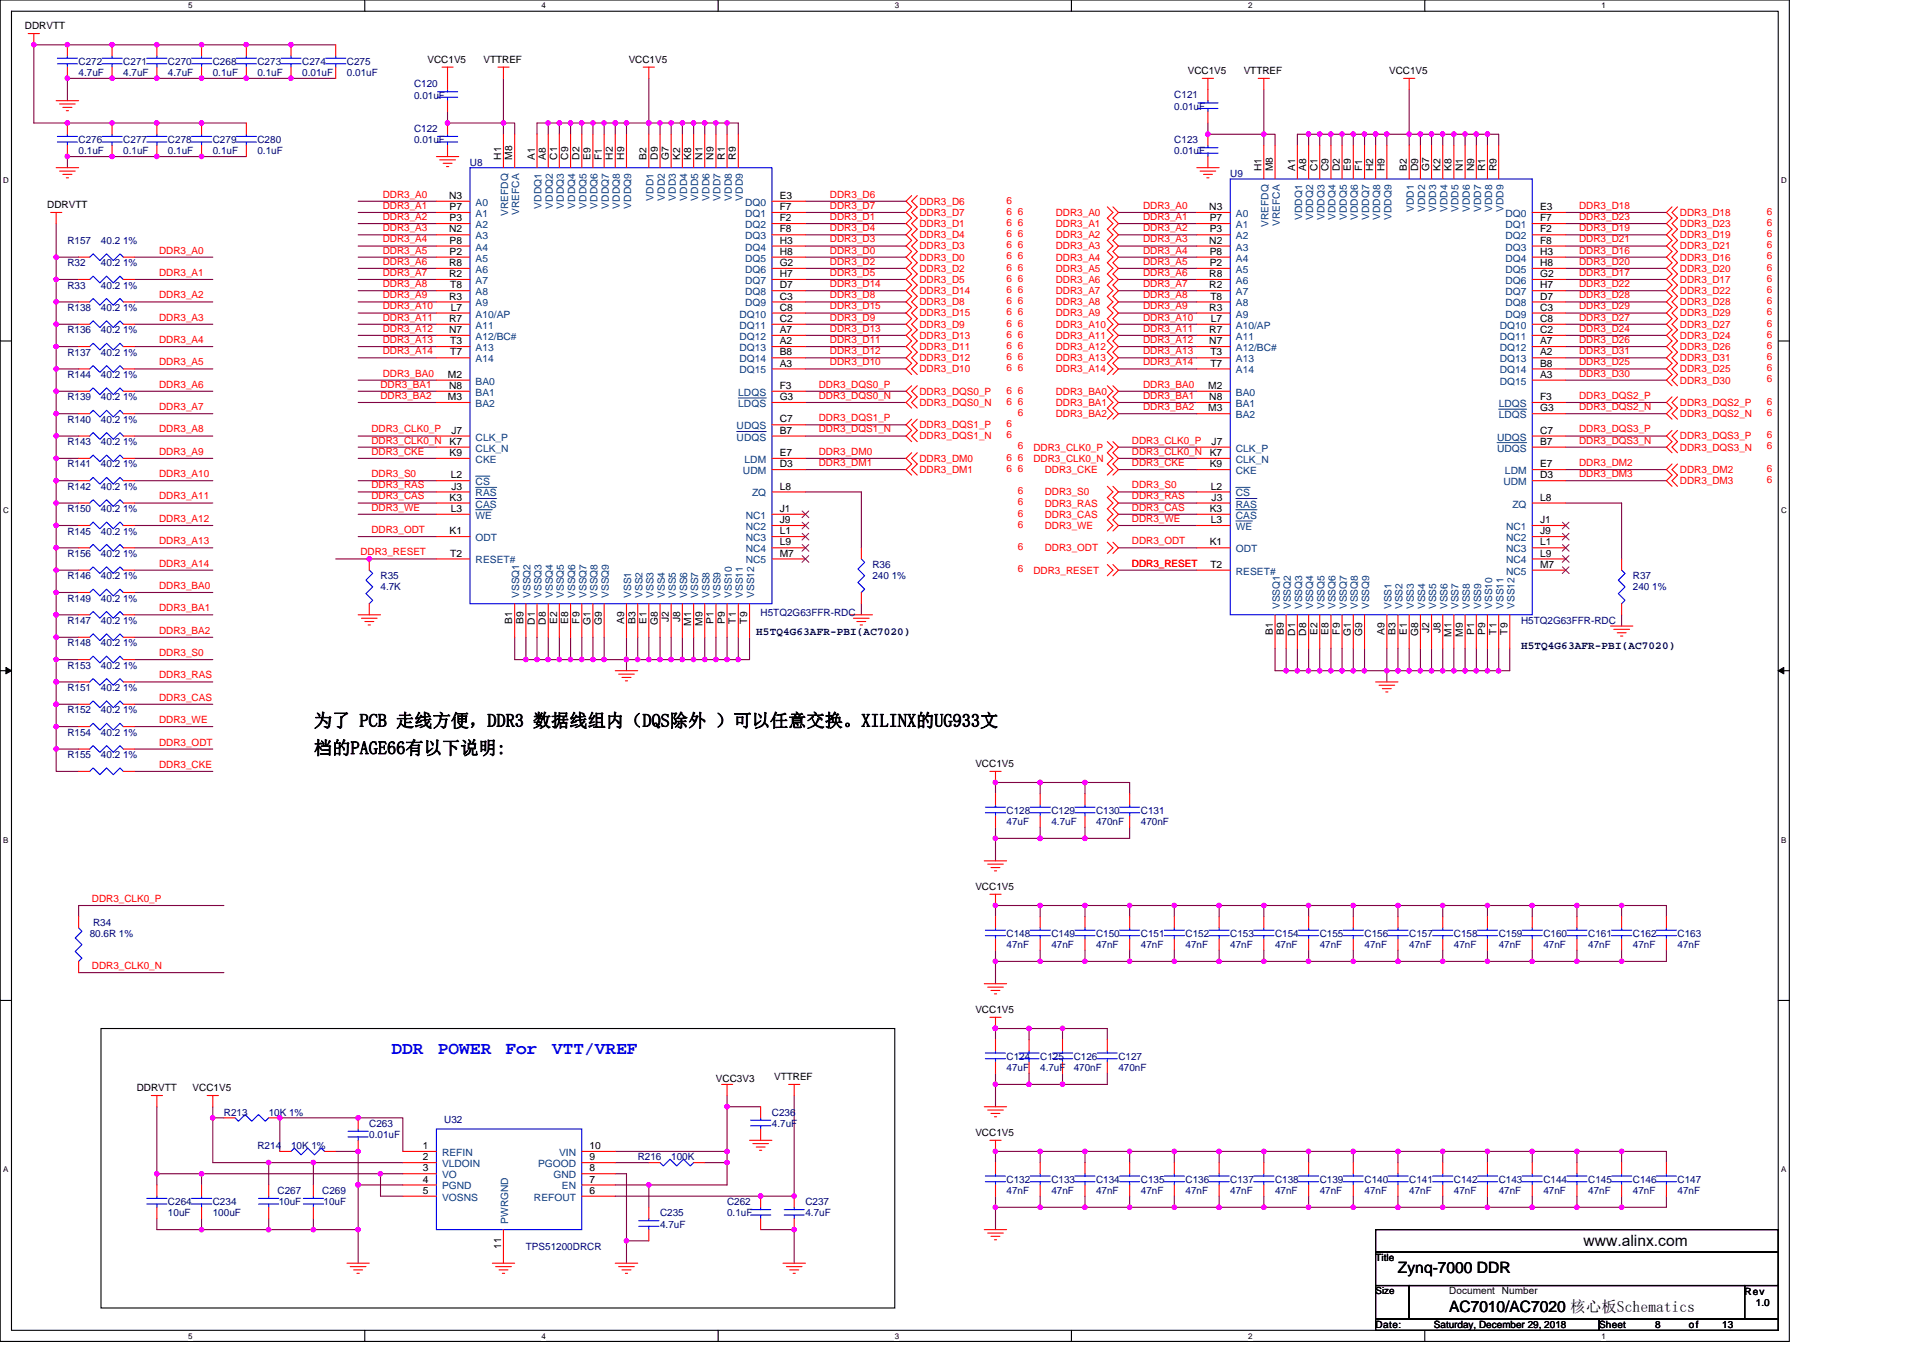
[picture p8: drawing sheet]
<svg xmlns="http://www.w3.org/2000/svg" width="297mm" height="210mm" viewBox="0 0 297 210" stroke-linecap="round" stroke-linejoin="round" font-family="sans-serif">
<defs><g id="words">
<g font-size="2.8">
<text x="48.5" y="112.3">为了 PCB 走线方便，DDR3 数据线组内（DQS除外 ）可以任意交换。XILINX的UG933文</text>
<text x="48.5" y="116.5">档的PAGE66有以下说明:</text>
</g>
<g font-size="2.8" fill="#00f">
<text x="60.5" y="162.9">DDR</text>
<text x="67.6" y="162.9">POWER</text>
<text x="78.1" y="162.9">For</text>
<text x="85.3" y="162.9">VTT/VREF</text>
</g>
<g font-size="2.4">
<text x="215.9" y="196.7">Zynq-7000 DDR</text>
<text x="244.6" y="192.4">www.alinx.com</text>
<text x="223.8" y="202.7">AC7010/AC7020 核心板Schematics</text>
<text x="223.8" y="202.7">AC7010/</text>
</g>
<g font-size="1.7" fill="#000040">
<text x="116.8" y="98.1">H5TQ4G63AFR-PBI(AC7020)</text>
<text x="234.9" y="100.2">H5TQ4G63AFR-PBI(AC7020)</text>
</g>
<g font-size="1.5">
<text x="3.8" y="4.5">DDRVTT</text>
<text x="66" y="9.7">VCC1V5</text>
<text x="74.7" y="9.7">VTTREF</text>
<text x="97.1" y="9.7">VCC1V5</text>
<text x="183.5" y="11.4">VCC1V5</text>
<text x="192.1" y="11.4">VTTREF</text>
<text x="214.6" y="11.4">VCC1V5</text>
<text x="77.4" y="24.7" transform="rotate(-90 77.4 24.7)">H1</text>
<text x="79.1" y="24.7" transform="rotate(-90 79.1 24.7)">M8</text>
<text x="82.6" y="24.7" transform="rotate(-90 82.6 24.7)">A1</text>
<text x="84.3" y="24.7" transform="rotate(-90 84.3 24.7)">A8</text>
<text x="86" y="24.7" transform="rotate(-90 86 24.7)">C1</text>
<text x="87.8" y="24.7" transform="rotate(-90 87.8 24.7)">C9</text>
<text x="89.5" y="24.7" transform="rotate(-90 89.5 24.7)">D2</text>
<text x="91.2" y="24.7" transform="rotate(-90 91.2 24.7)">E9</text>
<text x="93" y="24.7" transform="rotate(-90 93 24.7)">F1</text>
<text x="94.7" y="24.7" transform="rotate(-90 94.7 24.7)">H2</text>
<text x="96.4" y="24.7" transform="rotate(-90 96.4 24.7)">H9</text>
<text x="99.9" y="24.7" transform="rotate(-90 99.9 24.7)">B2</text>
<text x="101.6" y="24.7" transform="rotate(-90 101.6 24.7)">D9</text>
<text x="103.3" y="24.7" transform="rotate(-90 103.3 24.7)">G7</text>
<text x="105" y="24.7" transform="rotate(-90 105 24.7)">K2</text>
<text x="106.8" y="24.7" transform="rotate(-90 106.8 24.7)">K8</text>
<text x="108.5" y="24.7" transform="rotate(-90 108.5 24.7)">N1</text>
<text x="110.2" y="24.7" transform="rotate(-90 110.2 24.7)">N9</text>
<text x="111.9" y="24.7" transform="rotate(-90 111.9 24.7)">R1</text>
<text x="113.7" y="24.7" transform="rotate(-90 113.7 24.7)">R9</text>
<text x="194.9" y="26.4" transform="rotate(-90 194.9 26.4)">H1</text>
<text x="196.6" y="26.4" transform="rotate(-90 196.6 26.4)">M8</text>
<text x="200" y="26.4" transform="rotate(-90 200 26.4)">A1</text>
<text x="201.8" y="26.4" transform="rotate(-90 201.8 26.4)">A8</text>
<text x="203.5" y="26.4" transform="rotate(-90 203.5 26.4)">C1</text>
<text x="205.2" y="26.4" transform="rotate(-90 205.2 26.4)">C9</text>
<text x="206.9" y="26.4" transform="rotate(-90 206.9 26.4)">D2</text>
<text x="208.7" y="26.4" transform="rotate(-90 208.7 26.4)">E9</text>
<text x="210.4" y="26.4" transform="rotate(-90 210.4 26.4)">F1</text>
<text x="212.1" y="26.4" transform="rotate(-90 212.1 26.4)">H2</text>
<text x="213.9" y="26.4" transform="rotate(-90 213.9 26.4)">H9</text>
<text x="217.3" y="26.4" transform="rotate(-90 217.3 26.4)">B2</text>
<text x="219" y="26.4" transform="rotate(-90 219 26.4)">D9</text>
<text x="220.8" y="26.4" transform="rotate(-90 220.8 26.4)">G7</text>
<text x="222.5" y="26.4" transform="rotate(-90 222.5 26.4)">K2</text>
<text x="224.2" y="26.4" transform="rotate(-90 224.2 26.4)">K8</text>
<text x="226" y="26.4" transform="rotate(-90 226 26.4)">N1</text>
<text x="227.7" y="26.4" transform="rotate(-90 227.7 26.4)">N9</text>
<text x="229.4" y="26.4" transform="rotate(-90 229.4 26.4)">R1</text>
<text x="231.1" y="26.4" transform="rotate(-90 231.1 26.4)">R9</text>
<text x="7.3" y="32.2">DDRVTT</text>
<text x="69.4" y="30.7">N3</text>
<text x="69.4" y="35.9">N2</text>
<text x="69.4" y="32.5">P7</text>
<text x="69.4" y="34.2">P3</text>
<text x="120.4" y="30.7">E3</text>
<text x="120.4" y="32.5">F7</text>
<text x="120.4" y="34.2">F2</text>
<text x="120.4" y="35.9">F8</text>
<text x="186.8" y="32.5">N3</text>
<text x="186.9" y="34.2">P7</text>
<text x="186.9" y="35.9">P3</text>
<text x="237.9" y="32.5">E3</text>
<text x="237.9" y="34.2">F7</text>
<text x="237.9" y="35.9">F2</text>
<text x="69.4" y="41.1">R8</text>
<text x="69.4" y="37.7">P8</text>
<text x="69.4" y="39.4">P2</text>
<text x="120.4" y="37.7">H3</text>
<text x="120.4" y="39.4">H8</text>
<text x="120.4" y="41.1">G2</text>
<text x="186.8" y="37.7">N2</text>
<text x="186.9" y="39.4">P8</text>
<text x="186.9" y="41.1">P2</text>
<text x="237.9" y="37.7">F8</text>
<text x="237.9" y="39.4">H3</text>
<text x="237.9" y="41.1">H8</text>
<text x="69.4" y="42.8">R2</text>
<text x="69.4" y="46.3">R3</text>
<text x="69.5" y="44.6">T8</text>
<text x="120.4" y="42.8">H7</text>
<text x="120.4" y="44.6">D7</text>
<text x="120.4" y="46.3">C3</text>
<text x="186.8" y="42.8">R8</text>
<text x="186.8" y="44.6">R2</text>
<text x="187" y="46.3">T8</text>
<text x="237.9" y="42.8">G2</text>
<text x="237.9" y="44.6">H7</text>
<text x="237.9" y="46.3">D7</text>
<text x="69.4" y="49.7">R7</text>
<text x="69.4" y="51.5">N7</text>
<text x="69.5" y="53.2">T3</text>
<text x="69.6" y="48">L7</text>
<text x="120.4" y="48">C8</text>
<text x="120.4" y="49.7">C2</text>
<text x="120.4" y="51.5">A7</text>
<text x="120.4" y="53.2">A2</text>
<text x="186.8" y="48">R3</text>
<text x="186.8" y="51.5">R7</text>
<text x="186.8" y="53.2">N7</text>
<text x="187" y="49.7">L7</text>
<text x="237.9" y="48">C3</text>
<text x="237.9" y="49.7">C8</text>
<text x="237.9" y="51.5">C2</text>
<text x="237.9" y="53.2">A7</text>
<text x="69.2" y="58.4">M2</text>
<text x="69.5" y="54.9">T7</text>
<text x="120.4" y="54.9">B8</text>
<text x="120.4" y="56.6">A3</text>
<text x="187" y="56.6">T7</text>
<text x="187" y="54.9">T3</text>
<text x="237.9" y="54.9">A2</text>
<text x="237.9" y="56.6">B8</text>
<text x="237.9" y="58.4">A3</text>
<text x="69.2" y="61.8">M3</text>
<text x="69.4" y="60.1">N8</text>
<text x="120.4" y="65.3">C7</text>
<text x="120.4" y="61.8">G3</text>
<text x="120.4" y="60.1">F3</text>
<text x="186.6" y="60.1">M2</text>
<text x="186.6" y="63.6">M3</text>
<text x="186.8" y="61.8">N8</text>
<text x="237.9" y="63.6">G3</text>
<text x="237.9" y="61.8">F3</text>
<text x="69.4" y="68.7">K7</text>
<text x="69.4" y="70.5">K9</text>
<text x="69.7" y="67">J7</text>
<text x="120.4" y="70.5">E7</text>
<text x="120.4" y="67">B7</text>
<text x="186.9" y="70.5">K7</text>
<text x="187.2" y="68.7">J7</text>
<text x="237.9" y="67">C7</text>
<text x="237.9" y="68.7">B7</text>
<text x="69.4" y="77.4">K3</text>
<text x="69.6" y="73.9">L2</text>
<text x="69.7" y="75.6">J3</text>
<text x="120.4" y="75.6">L8</text>
<text x="120.4" y="72.2">D3</text>
<text x="186.9" y="72.2">K9</text>
<text x="187" y="75.6">L2</text>
<text x="187.2" y="77.4">J3</text>
<text x="237.9" y="72.2">E7</text>
<text x="237.9" y="77.4">L8</text>
<text x="237.9" y="73.9">D3</text>
<text x="69.4" y="82.5">K1</text>
<text x="69.6" y="79.1">L3</text>
<text x="120.4" y="80.8">J9</text>
<text x="120.4" y="82.5">L1</text>
<text x="120.4" y="79.1">J1</text>
<text x="186.9" y="79.1">K3</text>
<text x="187" y="80.8">L3</text>
<text x="237.9" y="82.5">J9</text>
<text x="237.9" y="80.8">J1</text>
<text x="69.5" y="86">T2</text>
<text x="120.4" y="84.3">L9</text>
<text x="120.4" y="86">M7</text>
<text x="186.9" y="84.3">K1</text>
<text x="187" y="87.7">T2</text>
<text x="237.9" y="84.3">L1</text>
<text x="237.9" y="86">L9</text>
<text x="237.9" y="87.7">M7</text>
<text x="79.1" y="96.4" transform="rotate(-90 79.1 96.4)">B1</text>
<text x="80.9" y="96.4" transform="rotate(-90 80.9 96.4)">B9</text>
<text x="82.6" y="96.5" transform="rotate(-90 82.6 96.5)">D1</text>
<text x="84.3" y="96.5" transform="rotate(-90 84.3 96.5)">D8</text>
<text x="86" y="96.4" transform="rotate(-90 86 96.4)">E2</text>
<text x="87.8" y="96.4" transform="rotate(-90 87.8 96.4)">E8</text>
<text x="89.5" y="96.4" transform="rotate(-90 89.5 96.4)">F9</text>
<text x="91.2" y="96.6" transform="rotate(-90 91.2 96.6)">G1</text>
<text x="93" y="96.6" transform="rotate(-90 93 96.6)">G9</text>
<text x="96.4" y="96.4" transform="rotate(-90 96.4 96.4)">A9</text>
<text x="98.1" y="96.4" transform="rotate(-90 98.1 96.4)">B3</text>
<text x="99.9" y="96.4" transform="rotate(-90 99.9 96.4)">E1</text>
<text x="101.6" y="96.6" transform="rotate(-90 101.6 96.6)">G8</text>
<text x="103.3" y="96.2" transform="rotate(-90 103.3 96.2)">J2</text>
<text x="105" y="96.2" transform="rotate(-90 105 96.2)">J8</text>
<text x="106.8" y="96.7" transform="rotate(-90 106.8 96.7)">M1</text>
<text x="108.5" y="96.7" transform="rotate(-90 108.5 96.7)">M9</text>
<text x="110.2" y="96.4" transform="rotate(-90 110.2 96.4)">P1</text>
<text x="111.9" y="96.4" transform="rotate(-90 111.9 96.4)">P9</text>
<text x="113.7" y="96.4" transform="rotate(-90 113.7 96.4)">T1</text>
<text x="115.4" y="96.4" transform="rotate(-90 115.4 96.4)">T9</text>
<text x="196.6" y="98.2" transform="rotate(-90 196.6 98.2)">B1</text>
<text x="198.3" y="98.2" transform="rotate(-90 198.3 98.2)">B9</text>
<text x="200" y="98.2" transform="rotate(-90 200 98.2)">D1</text>
<text x="201.8" y="98.2" transform="rotate(-90 201.8 98.2)">D8</text>
<text x="203.5" y="98.2" transform="rotate(-90 203.5 98.2)">E2</text>
<text x="205.2" y="98.2" transform="rotate(-90 205.2 98.2)">E8</text>
<text x="206.9" y="98.1" transform="rotate(-90 206.9 98.1)">F9</text>
<text x="208.7" y="98.3" transform="rotate(-90 208.7 98.3)">G1</text>
<text x="210.4" y="98.3" transform="rotate(-90 210.4 98.3)">G9</text>
<text x="213.9" y="98.2" transform="rotate(-90 213.9 98.2)">A9</text>
<text x="215.6" y="98.2" transform="rotate(-90 215.6 98.2)">B3</text>
<text x="217.3" y="98.2" transform="rotate(-90 217.3 98.2)">E1</text>
<text x="219" y="98.3" transform="rotate(-90 219 98.3)">G8</text>
<text x="220.8" y="97.9" transform="rotate(-90 220.8 97.9)">J2</text>
<text x="222.5" y="97.9" transform="rotate(-90 222.5 97.9)">J8</text>
<text x="224.2" y="98.4" transform="rotate(-90 224.2 98.4)">M1</text>
<text x="226" y="98.4" transform="rotate(-90 226 98.4)">M9</text>
<text x="227.7" y="98.2" transform="rotate(-90 227.7 98.2)">P1</text>
<text x="229.4" y="98.2" transform="rotate(-90 229.4 98.2)">P9</text>
<text x="231.1" y="98.1" transform="rotate(-90 231.1 98.1)">T1</text>
<text x="232.9" y="98.1" transform="rotate(-90 232.9 98.1)">T9</text>
<text x="150.7" y="118.5">VCC1V5</text>
<text x="150.7" y="137.5">VCC1V5</text>
<text x="150.7" y="156.5">VCC1V5</text>
<text x="110.6" y="167.2">VCC3V3</text>
<text x="119.6" y="166.9">VTTREF</text>
<text x="21.1" y="168.6">DDRVTT</text>
<text x="29.8" y="168.6">VCC1V5</text>
<text x="65.3" y="177.5">1</text>
<text x="65.3" y="179.3">2</text>
<text x="91.1" y="177.5">10</text>
<text x="91.1" y="179.3">9</text>
<text x="150.7" y="175.5">VCC1V5</text>
<text x="65.3" y="181">3</text>
<text x="65.3" y="182.7">4</text>
<text x="65.3" y="184.5">5</text>
<text x="91.1" y="181">8</text>
<text x="91.1" y="182.7">7</text>
<text x="91.1" y="184.5">6</text>
<text x="77.4" y="193" transform="rotate(-90 77.4 193)">11</text>
<text x="212.5" y="194.9">Title</text>
<text x="212.5" y="200">Size</text>
<text x="223.8" y="200">Document Number</text>
<text x="269.5" y="200">Rev</text>
<text x="271.2" y="201.8">1.0</text>
<text x="212.5" y="205.2">Date:</text>
<text x="221.5" y="205.2">Saturday, December 29, 2018</text>
<text x="247" y="205.2">Sheet</text>
<text x="255.7" y="205.2">8</text>
<text x="260.9" y="205.2">of</text>
<text x="266" y="205.2">13</text>
</g>
<g font-size="1.5" fill="#000080">
<text x="12.1" y="10">C272</text>
<text x="12.1" y="11.8">4.7uF</text>
<text x="19" y="10">C271</text>
<text x="19" y="11.8">4.7uF</text>
<text x="25.9" y="10">C270</text>
<text x="25.9" y="11.8">4.7uF</text>
<text x="32.9" y="10">C268</text>
<text x="32.9" y="11.8">0.1uF</text>
<text x="39.8" y="10">C273</text>
<text x="39.8" y="11.8">0.1uF</text>
<text x="46.7" y="10">C274</text>
<text x="46.7" y="11.8">0.01uF</text>
<text x="53.6" y="10">C275</text>
<text x="53.6" y="11.8">0.01uF</text>
<text x="64" y="13.5">C120</text>
<text x="64" y="15.2">0.01uF</text>
<text x="181.4" y="15.2">C121</text>
<text x="181.4" y="17">0.01uF</text>
<text x="12.1" y="22.1">C276</text>
<text x="12.1" y="23.9">0.1uF</text>
<text x="19" y="22.1">C277</text>
<text x="19" y="23.9">0.1uF</text>
<text x="25.9" y="22.1">C278</text>
<text x="25.9" y="23.9">0.1uF</text>
<text x="32.9" y="22.1">C279</text>
<text x="32.9" y="23.9">0.1uF</text>
<text x="39.8" y="22.1">C280</text>
<text x="39.8" y="23.9">0.1uF</text>
<text x="64" y="20.4">C122</text>
<text x="64" y="22.1">0.01uF</text>
<text x="181.4" y="22.1">C123</text>
<text x="181.4" y="23.9">0.01uF</text>
<text x="72.6" y="25.6">U8</text>
<text x="190" y="27.3">U9</text>
<text x="10.4" y="37.7">R157</text>
<text x="10.4" y="41.1">R32</text>
<text x="15.6" y="37.7">40.2 1%</text>
<text x="15.6" y="41.1">40.2 1%</text>
<text x="10.4" y="44.6">R33</text>
<text x="15.6" y="44.6">40.2 1%</text>
<text x="10.4" y="51.5">R136</text>
<text x="10.4" y="48">R138</text>
<text x="15.6" y="51.5">40.2 1%</text>
<text x="15.6" y="48">40.2 1%</text>
<text x="10.4" y="54.9">R137</text>
<text x="10.4" y="58.4">R144</text>
<text x="15.6" y="54.9">40.2 1%</text>
<text x="15.6" y="58.4">40.2 1%</text>
<text x="10.4" y="61.8">R139</text>
<text x="10.4" y="65.3">R140</text>
<text x="15.6" y="61.8">40.2 1%</text>
<text x="15.6" y="65.3">40.2 1%</text>
<text x="10.4" y="68.8">R143</text>
<text x="15.6" y="68.8">40.2 1%</text>
<text x="10.4" y="72.2">R141</text>
<text x="10.4" y="75.7">R142</text>
<text x="15.6" y="72.2">40.2 1%</text>
<text x="15.6" y="75.7">40.2 1%</text>
<text x="10.4" y="79.1">R150</text>
<text x="10.4" y="82.6">R145</text>
<text x="15.6" y="79.1">40.2 1%</text>
<text x="15.6" y="82.6">40.2 1%</text>
<text x="10.4" y="86">R156</text>
<text x="10.4" y="89.5">R146</text>
<text x="15.6" y="86">40.2 1%</text>
<text x="15.6" y="89.5">40.2 1%</text>
<text x="58.8" y="89.5">R35</text>
<text x="134.8" y="87.8">R36</text>
<text x="134.8" y="89.5">240 1%</text>
<text x="252.2" y="89.5">R37</text>
<text x="10.4" y="92.9">R149</text>
<text x="15.6" y="92.9">40.2 1%</text>
<text x="58.8" y="91.2">4.7K</text>
<text x="117.5" y="95.2">H5TQ2G63FFR-RDC</text>
<text x="252.2" y="91.2">240 1%</text>
<text x="10.4" y="96.4">R147</text>
<text x="10.4" y="99.9">R148</text>
<text x="15.6" y="96.4">40.2 1%</text>
<text x="15.6" y="99.9">40.2 1%</text>
<text x="234.9" y="96.4">H5TQ2G63FFR-RDC</text>
<text x="10.4" y="106.8">R151</text>
<text x="10.4" y="103.3">R153</text>
<text x="15.6" y="106.8">40.2 1%</text>
<text x="15.6" y="103.3">40.2 1%</text>
<text x="10.4" y="110.2">R152</text>
<text x="10.4" y="113.7">R154</text>
<text x="15.6" y="110.2">40.2 1%</text>
<text x="15.6" y="113.7">40.2 1%</text>
<text x="10.4" y="117.1">R155</text>
<text x="15.6" y="117.1">40.2 1%</text>
<text x="155.5" y="125.8">C128</text>
<text x="162.4" y="125.8">C129</text>
<text x="169.3" y="125.8">C130</text>
<text x="176.2" y="125.8">C131</text>
<text x="155.5" y="127.5">47uF</text>
<text x="162.4" y="127.5">4.7uF</text>
<text x="169.3" y="127.5">470nF</text>
<text x="176.2" y="127.5">470nF</text>
<text x="14.4" y="143">R34</text>
<text x="13.9" y="144.8">80.6R 1%</text>
<text x="155.5" y="144.8">C148</text>
<text x="155.5" y="146.5">47nF</text>
<text x="162.4" y="144.8">C149</text>
<text x="162.4" y="146.5">47nF</text>
<text x="169.3" y="144.8">C150</text>
<text x="169.3" y="146.5">47nF</text>
<text x="176.2" y="144.8">C151</text>
<text x="176.2" y="146.5">47nF</text>
<text x="183.1" y="144.8">C152</text>
<text x="183.1" y="146.5">47nF</text>
<text x="190" y="144.8">C153</text>
<text x="190" y="146.5">47nF</text>
<text x="197" y="144.8">C154</text>
<text x="197" y="146.5">47nF</text>
<text x="203.9" y="144.8">C155</text>
<text x="203.9" y="146.5">47nF</text>
<text x="210.8" y="144.8">C156</text>
<text x="210.8" y="146.5">47nF</text>
<text x="217.7" y="144.8">C157</text>
<text x="217.7" y="146.5">47nF</text>
<text x="224.6" y="144.8">C158</text>
<text x="224.6" y="146.5">47nF</text>
<text x="231.5" y="144.8">C159</text>
<text x="231.5" y="146.5">47nF</text>
<text x="238.4" y="144.8">C160</text>
<text x="238.4" y="146.5">47nF</text>
<text x="245.3" y="144.8">C161</text>
<text x="245.3" y="146.5">47nF</text>
<text x="252.2" y="144.8">C162</text>
<text x="252.2" y="146.5">47nF</text>
<text x="259.1" y="144.8">C163</text>
<text x="259.1" y="146.5">47nF</text>
<text x="155.5" y="163.8">C124</text>
<text x="155.5" y="165.5">47uF</text>
<text x="160.7" y="163.8">C125</text>
<text x="160.7" y="165.5">4.7uF</text>
<text x="165.9" y="163.8">C126</text>
<text x="165.9" y="165.5">470nF</text>
<text x="172.8" y="163.8">C127</text>
<text x="172.8" y="165.5">470nF</text>
<text x="34.6" y="172.4">R213</text>
<text x="41.5" y="172.4">10K 1%</text>
<text x="68.6" y="173.4">U32</text>
<text x="119.2" y="172.4">C236</text>
<text x="39.8" y="177.6">R214</text>
<text x="45" y="177.6">10K 1%</text>
<text x="57" y="174.1">C263</text>
<text x="57" y="175.9">0.01uF</text>
<text x="98.5" y="179.3">R216</text>
<text x="103.7" y="179.3">100K</text>
<text x="119.2" y="174.1">4.7uF</text>
<text x="42.9" y="184.5">C267</text>
<text x="49.8" y="184.5">C269</text>
<text x="155.5" y="182.8">C132</text>
<text x="155.5" y="184.5">47nF</text>
<text x="162.4" y="182.8">C133</text>
<text x="162.4" y="184.5">47nF</text>
<text x="169.3" y="182.8">C134</text>
<text x="169.3" y="184.5">47nF</text>
<text x="176.2" y="182.8">C135</text>
<text x="176.2" y="184.5">47nF</text>
<text x="183.1" y="182.8">C136</text>
<text x="183.1" y="184.5">47nF</text>
<text x="190" y="182.8">C137</text>
<text x="190" y="184.5">47nF</text>
<text x="197" y="182.8">C138</text>
<text x="197" y="184.5">47nF</text>
<text x="203.9" y="182.8">C139</text>
<text x="203.9" y="184.5">47nF</text>
<text x="210.8" y="182.8">C140</text>
<text x="210.8" y="184.5">47nF</text>
<text x="217.7" y="182.8">C141</text>
<text x="217.7" y="184.5">47nF</text>
<text x="224.6" y="182.8">C142</text>
<text x="224.6" y="184.5">47nF</text>
<text x="231.5" y="182.8">C143</text>
<text x="231.5" y="184.5">47nF</text>
<text x="238.4" y="182.8">C144</text>
<text x="238.4" y="184.5">47nF</text>
<text x="245.3" y="182.8">C145</text>
<text x="245.3" y="184.5">47nF</text>
<text x="252.2" y="182.8">C146</text>
<text x="252.2" y="184.5">47nF</text>
<text x="259.1" y="182.8">C147</text>
<text x="259.1" y="184.5">47nF</text>
<text x="25.9" y="186.2">C264</text>
<text x="25.9" y="187.9">10uF</text>
<text x="32.9" y="186.2">C234</text>
<text x="32.9" y="187.9">100uF</text>
<text x="43" y="186.2">10uF</text>
<text x="50" y="186.2">10uF</text>
<text x="102" y="187.9">C235</text>
<text x="102" y="189.7">4.7uF</text>
<text x="112.3" y="186.2">C262</text>
<text x="112.3" y="187.9">0.1uF</text>
<text x="124.4" y="186.2">C237</text>
<text x="124.4" y="187.9">4.7uF</text>
<text x="81.2" y="193.1">TPS51200DRCR</text>
</g>
<g font-size="1.5" fill="#f00">
<text x="59.1" y="30.5">DDR3_A0</text>
<text x="59.1" y="32.3">DDR3_A1</text>
<text x="59.1" y="34">DDR3_A2</text>
<text x="59.1" y="35.7">DDR3_A3</text>
<text x="128.2" y="34">DDR3_D1</text>
<text x="128.2" y="32.3">DDR3_D7</text>
<text x="128.2" y="30.5">DDR3_D6</text>
<text x="128.2" y="35.7">DDR3_D4</text>
<text x="142" y="35.1">DDR3_D1</text>
<text x="142" y="33.4">DDR3_D7</text>
<text x="142" y="31.6">DDR3_D6</text>
<text x="155.5" y="34.9">6</text>
<text x="155.5" y="33.2">6</text>
<text x="155.5" y="31.5">6</text>
<text x="157.2" y="33.2">6</text>
<text x="157.2" y="34.9">6</text>
<text x="163.1" y="33.4">DDR3_A0</text>
<text x="163.1" y="35.1">DDR3_A1</text>
<text x="176.6" y="32.3">DDR3_A0</text>
<text x="176.6" y="34">DDR3_A1</text>
<text x="176.6" y="35.7">DDR3_A2</text>
<text x="243.9" y="32.3">DDR3_D18</text>
<text x="243.9" y="35.7">DDR3_D19</text>
<text x="243.9" y="34">DDR3_D23</text>
<text x="259.5" y="33.4">DDR3_D18</text>
<text x="259.5" y="35.1">DDR3_D23</text>
<text x="272.9" y="33.2">6</text>
<text x="272.9" y="34.9">6</text>
<text x="24.6" y="39.2">DDR3_A0</text>
<text x="59.1" y="37.5">DDR3_A4</text>
<text x="59.1" y="39.2">DDR3_A5</text>
<text x="59.1" y="40.9">DDR3_A6</text>
<text x="128.2" y="40.9">DDR3_D2</text>
<text x="128.2" y="39.2">DDR3_D0</text>
<text x="128.2" y="37.5">DDR3_D3</text>
<text x="142" y="42">DDR3_D2</text>
<text x="142" y="40.3">DDR3_D0</text>
<text x="142" y="36.8">DDR3_D4</text>
<text x="142" y="38.5">DDR3_D3</text>
<text x="155.5" y="41.8">6</text>
<text x="155.5" y="40.1">6</text>
<text x="155.5" y="36.6">6</text>
<text x="155.5" y="38.4">6</text>
<text x="157.2" y="36.6">6</text>
<text x="157.2" y="38.4">6</text>
<text x="157.2" y="40.1">6</text>
<text x="157.2" y="41.8">6</text>
<text x="163.1" y="36.8">DDR3_A2</text>
<text x="163.1" y="38.5">DDR3_A3</text>
<text x="163.1" y="40.3">DDR3_A4</text>
<text x="163.1" y="42">DDR3_A5</text>
<text x="176.6" y="37.5">DDR3_A3</text>
<text x="176.6" y="39.2">DDR3_A4</text>
<text x="176.6" y="40.9">DDR3_A5</text>
<text x="243.9" y="39.2">DDR3_D16</text>
<text x="243.9" y="37.5">DDR3_D21</text>
<text x="243.9" y="40.9">DDR3_D20</text>
<text x="259.5" y="40.3">DDR3_D16</text>
<text x="259.5" y="36.8">DDR3_D19</text>
<text x="259.5" y="38.5">DDR3_D21</text>
<text x="259.5" y="42">DDR3_D20</text>
<text x="272.9" y="40.1">6</text>
<text x="272.9" y="36.6">6</text>
<text x="272.9" y="38.4">6</text>
<text x="272.9" y="41.8">6</text>
<text x="24.6" y="42.6">DDR3_A1</text>
<text x="24.6" y="46.1">DDR3_A2</text>
<text x="59.1" y="42.6">DDR3_A7</text>
<text x="59.1" y="44.4">DDR3_A8</text>
<text x="59.1" y="46.1">DDR3_A9</text>
<text x="59.1" y="47.8">DDR3_A10</text>
<text x="128.2" y="42.6">DDR3_D5</text>
<text x="128.2" y="46.1">DDR3_D8</text>
<text x="128.2" y="44.4">DDR3_D14</text>
<text x="128.2" y="47.8">DDR3_D15</text>
<text x="142" y="43.7">DDR3_D5</text>
<text x="142" y="47.2">DDR3_D8</text>
<text x="142" y="45.4">DDR3_D14</text>
<text x="155.5" y="43.5">6</text>
<text x="155.5" y="47">6</text>
<text x="155.5" y="45.3">6</text>
<text x="157.2" y="43.5">6</text>
<text x="157.2" y="45.3">6</text>
<text x="157.2" y="47">6</text>
<text x="163.1" y="43.7">DDR3_A6</text>
<text x="163.1" y="45.4">DDR3_A7</text>
<text x="163.1" y="47.2">DDR3_A8</text>
<text x="176.6" y="42.6">DDR3_A6</text>
<text x="176.6" y="44.4">DDR3_A7</text>
<text x="176.6" y="46.1">DDR3_A8</text>
<text x="176.6" y="47.8">DDR3_A9</text>
<text x="243.9" y="42.6">DDR3_D17</text>
<text x="243.9" y="44.4">DDR3_D22</text>
<text x="243.9" y="47.8">DDR3_D29</text>
<text x="243.9" y="46.1">DDR3_D28</text>
<text x="259.5" y="43.7">DDR3_D17</text>
<text x="259.5" y="45.4">DDR3_D22</text>
<text x="259.5" y="47.2">DDR3_D28</text>
<text x="272.9" y="43.5">6</text>
<text x="272.9" y="45.3">6</text>
<text x="272.9" y="47">6</text>
<text x="24.6" y="49.6">DDR3_A3</text>
<text x="24.6" y="53">DDR3_A4</text>
<text x="59.1" y="49.6">DDR3_A11</text>
<text x="59.1" y="51.3">DDR3_A12</text>
<text x="59.1" y="53">DDR3_A13</text>
<text x="128.2" y="51.3">DDR3_D13</text>
<text x="128.2" y="53">DDR3_D11</text>
<text x="128.2" y="49.6">DDR3_D9</text>
<text x="142" y="52.4">DDR3_D13</text>
<text x="142" y="50.6">DDR3_D9</text>
<text x="142" y="48.9">DDR3_D15</text>
<text x="155.5" y="52.2">6</text>
<text x="155.5" y="53.9">6</text>
<text x="155.5" y="50.5">6</text>
<text x="155.5" y="48.7">6</text>
<text x="157.2" y="48.7">6</text>
<text x="157.2" y="50.5">6</text>
<text x="157.2" y="52.2">6</text>
<text x="157.2" y="53.9">6</text>
<text x="163.1" y="48.9">DDR3_A9</text>
<text x="163.1" y="50.6">DDR3_A10</text>
<text x="163.1" y="52.4">DDR3_A11</text>
<text x="176.6" y="49.6">DDR3_A10</text>
<text x="176.6" y="51.3">DDR3_A11</text>
<text x="176.6" y="53">DDR3_A12</text>
<text x="243.9" y="49.6">DDR3_D27</text>
<text x="243.9" y="51.3">DDR3_D24</text>
<text x="243.9" y="53">DDR3_D26</text>
<text x="259.5" y="48.9">DDR3_D29</text>
<text x="259.5" y="50.6">DDR3_D27</text>
<text x="259.5" y="52.4">DDR3_D24</text>
<text x="272.9" y="48.7">6</text>
<text x="272.9" y="50.5">6</text>
<text x="272.9" y="52.2">6</text>
<text x="272.9" y="53.9">6</text>
<text x="24.6" y="59.9">DDR3_A6</text>
<text x="24.6" y="56.5">DDR3_A5</text>
<text x="58.8" y="59.9">DDR3_BA1</text>
<text x="59.1" y="58.2">DDR3_BA0</text>
<text x="59.1" y="54.7">DDR3_A14</text>
<text x="126.5" y="59.9">DDR3_DQS0_P</text>
<text x="128.2" y="54.7">DDR3_D12</text>
<text x="128.2" y="56.5">DDR3_D10</text>
<text x="142" y="55.8">DDR3_D12</text>
<text x="142" y="54.1">DDR3_D11</text>
<text x="142" y="57.5">DDR3_D10</text>
<text x="155.5" y="55.6">6</text>
<text x="155.5" y="57.4">6</text>
<text x="157.2" y="55.6">6</text>
<text x="157.2" y="57.4">6</text>
<text x="163.1" y="54.1">DDR3_A12</text>
<text x="163.1" y="55.8">DDR3_A13</text>
<text x="163.1" y="57.5">DDR3_A14</text>
<text x="176.6" y="54.7">DDR3_A13</text>
<text x="176.6" y="59.9">DDR3_BA0</text>
<text x="176.6" y="56.5">DDR3_A14</text>
<text x="243.9" y="54.7">DDR3_D31</text>
<text x="243.9" y="58.2">DDR3_D30</text>
<text x="243.9" y="56.5">DDR3_D25</text>
<text x="259.5" y="55.8">DDR3_D31</text>
<text x="259.5" y="59.3">DDR3_D30</text>
<text x="259.5" y="57.5">DDR3_D25</text>
<text x="259.5" y="54.1">DDR3_D26</text>
<text x="272.9" y="55.6">6</text>
<text x="272.9" y="59.1">6</text>
<text x="272.9" y="57.4">6</text>
<text x="24.6" y="63.4">DDR3_A7</text>
<text x="58.8" y="61.6">DDR3_BA2</text>
<text x="126.5" y="61.6">DDR3_DQS0_N</text>
<text x="126.5" y="65.1">DDR3_DQS1_P</text>
<text x="142" y="61">DDR3_DQS0_P</text>
<text x="142" y="62.7">DDR3_DQS0_N</text>
<text x="155.5" y="60.8">6</text>
<text x="155.5" y="62.5">6</text>
<text x="155.5" y="66">6</text>
<text x="157.2" y="60.8">6</text>
<text x="157.2" y="62.5">6</text>
<text x="157.2" y="64.3">6</text>
<text x="163.1" y="61">DDR3_BA0</text>
<text x="163.1" y="62.7">DDR3_BA1</text>
<text x="163.1" y="64.5">DDR3_BA2</text>
<text x="176.6" y="61.6">DDR3_BA1</text>
<text x="176.6" y="63.4">DDR3_BA2</text>
<text x="243.9" y="61.6">DDR3_DQS2_P</text>
<text x="243.9" y="63.4">DDR3_DQS2_N</text>
<text x="259.5" y="62.7">DDR3_DQS2_P</text>
<text x="259.5" y="64.5">DDR3_DQS2_N</text>
<text x="272.9" y="62.5">6</text>
<text x="272.9" y="64.3">6</text>
<text x="24.6" y="66.8">DDR3_A8</text>
<text x="24.6" y="70.3">DDR3_A9</text>
<text x="57.4" y="66.8">DDR3_CLK0_P</text>
<text x="57.4" y="68.5">DDR3_CLK0_N</text>
<text x="57.4" y="70.3">DDR3_CKE</text>
<text x="126.5" y="66.8">DDR3_DQS1_N</text>
<text x="126.5" y="70.3">DDR3_DM0</text>
<text x="142" y="66.2">DDR3_DQS1_P</text>
<text x="142" y="67.9">DDR3_DQS1_N</text>
<text x="142" y="71.4">DDR3_DM0</text>
<text x="155.5" y="67.7">6</text>
<text x="155.5" y="71.2">6</text>
<text x="157.2" y="69.4">6</text>
<text x="157.2" y="71.2">6</text>
<text x="159.6" y="69.6">DDR3_CLK0_P</text>
<text x="159.6" y="71.4">DDR3_CLK0_N</text>
<text x="174.8" y="68.5">DDR3_CLK0_P</text>
<text x="174.8" y="70.3">DDR3_CLK0_N</text>
<text x="243.9" y="66.8">DDR3_DQS3_P</text>
<text x="243.9" y="68.5">DDR3_DQS3_N</text>
<text x="259.5" y="67.9">DDR3_DQS3_P</text>
<text x="259.5" y="69.6">DDR3_DQS3_N</text>
<text x="272.9" y="67.7">6</text>
<text x="272.9" y="69.4">6</text>
<text x="24.6" y="73.7">DDR3_A10</text>
<text x="24.6" y="77.2">DDR3_A11</text>
<text x="57.4" y="73.7">DDR3_S0</text>
<text x="57.4" y="75.5">DDR3_RAS</text>
<text x="57.4" y="77.2">DDR3_CAS</text>
<text x="126.5" y="72">DDR3_DM1</text>
<text x="142" y="73.1">DDR3_DM1</text>
<text x="155.5" y="72.9">6</text>
<text x="157.2" y="76.4">6</text>
<text x="157.2" y="72.9">6</text>
<text x="161.4" y="76.5">DDR3_S0</text>
<text x="161.4" y="73.1">DDR3_CKE</text>
<text x="174.8" y="72">DDR3_CKE</text>
<text x="174.8" y="75.5">DDR3_S0</text>
<text x="174.8" y="77.2">DDR3_RAS</text>
<text x="243.9" y="72">DDR3_DM2</text>
<text x="243.9" y="73.7">DDR3_DM3</text>
<text x="259.5" y="73.1">DDR3_DM2</text>
<text x="259.5" y="74.8">DDR3_DM3</text>
<text x="272.9" y="72.9">6</text>
<text x="272.9" y="74.6">6</text>
<text x="24.6" y="80.6">DDR3_A12</text>
<text x="57.4" y="78.9">DDR3_WE</text>
<text x="57.4" y="82.4">DDR3_ODT</text>
<text x="157.2" y="78.1">6</text>
<text x="157.2" y="79.8">6</text>
<text x="157.2" y="81.6">6</text>
<text x="161.4" y="78.3">DDR3_RAS</text>
<text x="161.4" y="80">DDR3_CAS</text>
<text x="161.4" y="81.7">DDR3_WE</text>
<text x="174.8" y="78.9">DDR3_CAS</text>
<text x="174.8" y="80.6">DDR3_WE</text>
<text x="24.6" y="84.1">DDR3_A13</text>
<text x="24.6" y="87.5">DDR3_A14</text>
<text x="55.7" y="85.8">DDR3_RESET</text>
<text x="157.2" y="88.5">6</text>
<text x="157.2" y="85">6</text>
<text x="159.6" y="88.6">DDR3_RESET</text>
<text x="161.4" y="85.2">DDR3_ODT</text>
<text x="174.8" y="87.5">DDR3_RESET</text>
<text x="174.8" y="84.1">DDR3_ODT</text>
<text x="24.6" y="91">DDR3_BA0</text>
<text x="24.6" y="94.4">DDR3_BA1</text>
<text x="24.6" y="97.9">DDR3_BA2</text>
<text x="24.6" y="101.4">DDR3_S0</text>
<text x="24.6" y="104.8">DDR3_RAS</text>
<text x="24.6" y="108.3">DDR3_CAS</text>
<text x="24.6" y="111.7">DDR3_WE</text>
<text x="24.6" y="115.2">DDR3_ODT</text>
<text x="24.6" y="118.6">DDR3_CKE</text>
<text x="14.2" y="139.4">DDR3_CLK0_P</text>
<text x="14.2" y="149.7">DDR3_CLK0_N</text>
</g>
<g font-size="1.5" fill="#004080">
<text x="73.5" y="31.8">A0</text>
<text x="73.5" y="33.5">A1</text>
<text x="73.5" y="35.2">A2</text>
<text x="78.5" y="33.4" transform="rotate(-90 78.5 33.4)">VREFDQ</text>
<text x="80.2" y="33.2" transform="rotate(-90 80.2 33.2)">VREFCA</text>
<text x="83.7" y="32.2" transform="rotate(-90 83.7 32.2)">VDDQ1</text>
<text x="85.4" y="32.2" transform="rotate(-90 85.4 32.2)">VDDQ2</text>
<text x="87.1" y="32.2" transform="rotate(-90 87.1 32.2)">VDDQ3</text>
<text x="88.9" y="32.2" transform="rotate(-90 88.9 32.2)">VDDQ4</text>
<text x="90.6" y="32.2" transform="rotate(-90 90.6 32.2)">VDDQ5</text>
<text x="92.3" y="32.2" transform="rotate(-90 92.3 32.2)">VDDQ6</text>
<text x="94" y="32.2" transform="rotate(-90 94 32.2)">VDDQ7</text>
<text x="95.8" y="32.2" transform="rotate(-90 95.8 32.2)">VDDQ8</text>
<text x="97.5" y="32.2" transform="rotate(-90 97.5 32.2)">VDDQ9</text>
<text x="100.9" y="31" transform="rotate(-90 100.9 31)">VDD1</text>
<text x="102.7" y="31" transform="rotate(-90 102.7 31)">VDD2</text>
<text x="104.4" y="31" transform="rotate(-90 104.4 31)">VDD3</text>
<text x="106.1" y="31" transform="rotate(-90 106.1 31)">VDD4</text>
<text x="107.9" y="31" transform="rotate(-90 107.9 31)">VDD5</text>
<text x="109.6" y="31" transform="rotate(-90 109.6 31)">VDD6</text>
<text x="111.3" y="31" transform="rotate(-90 111.3 31)">VDD7</text>
<text x="113" y="31" transform="rotate(-90 113 31)">VDD8</text>
<text x="114.8" y="31" transform="rotate(-90 114.8 31)">VDD9</text>
<text x="115.1" y="31.8">DQ0</text>
<text x="115.1" y="33.5">DQ1</text>
<text x="115.1" y="35.2">DQ2</text>
<text x="190.9" y="33.5">A0</text>
<text x="190.9" y="35.2">A1</text>
<text x="195.9" y="35.1" transform="rotate(-90 195.9 35.1)">VREFDQ</text>
<text x="197.7" y="34.9" transform="rotate(-90 197.7 34.9)">VREFCA</text>
<text x="201.1" y="34" transform="rotate(-90 201.1 34)">VDDQ1</text>
<text x="202.9" y="34" transform="rotate(-90 202.9 34)">VDDQ2</text>
<text x="204.6" y="34" transform="rotate(-90 204.6 34)">VDDQ3</text>
<text x="206.3" y="34" transform="rotate(-90 206.3 34)">VDDQ4</text>
<text x="208" y="34" transform="rotate(-90 208 34)">VDDQ5</text>
<text x="209.8" y="34" transform="rotate(-90 209.8 34)">VDDQ6</text>
<text x="211.5" y="34" transform="rotate(-90 211.5 34)">VDDQ7</text>
<text x="213.2" y="34" transform="rotate(-90 213.2 34)">VDDQ8</text>
<text x="214.9" y="34" transform="rotate(-90 214.9 34)">VDDQ9</text>
<text x="218.4" y="32.7" transform="rotate(-90 218.4 32.7)">VDD1</text>
<text x="220.1" y="32.7" transform="rotate(-90 220.1 32.7)">VDD2</text>
<text x="221.8" y="32.7" transform="rotate(-90 221.8 32.7)">VDD3</text>
<text x="223.6" y="32.7" transform="rotate(-90 223.6 32.7)">VDD4</text>
<text x="225.3" y="32.7" transform="rotate(-90 225.3 32.7)">VDD5</text>
<text x="227" y="32.7" transform="rotate(-90 227 32.7)">VDD6</text>
<text x="228.8" y="32.7" transform="rotate(-90 228.8 32.7)">VDD7</text>
<text x="230.5" y="32.7" transform="rotate(-90 230.5 32.7)">VDD8</text>
<text x="232.2" y="32.7" transform="rotate(-90 232.2 32.7)">VDD9</text>
<text x="232.6" y="33.5">DQ0</text>
<text x="232.6" y="35.2">DQ1</text>
<text x="73.5" y="37">A3</text>
<text x="73.5" y="38.7">A4</text>
<text x="73.5" y="40.4">A5</text>
<text x="115.1" y="37">DQ3</text>
<text x="115.1" y="38.7">DQ4</text>
<text x="115.1" y="40.4">DQ5</text>
<text x="190.9" y="37">A2</text>
<text x="190.9" y="38.7">A3</text>
<text x="190.9" y="40.4">A4</text>
<text x="232.6" y="37">DQ2</text>
<text x="232.6" y="38.7">DQ3</text>
<text x="232.6" y="40.4">DQ4</text>
<text x="73.5" y="42.2">A6</text>
<text x="73.5" y="43.9">A7</text>
<text x="73.5" y="45.6">A8</text>
<text x="73.5" y="47.3">A9</text>
<text x="115.1" y="42.2">DQ6</text>
<text x="115.1" y="43.9">DQ7</text>
<text x="115.1" y="45.6">DQ8</text>
<text x="115.1" y="47.3">DQ9</text>
<text x="190.9" y="42.2">A5</text>
<text x="190.9" y="43.9">A6</text>
<text x="190.9" y="45.6">A7</text>
<text x="190.9" y="47.3">A8</text>
<text x="232.6" y="42.2">DQ5</text>
<text x="232.6" y="43.9">DQ6</text>
<text x="232.6" y="45.6">DQ7</text>
<text x="232.6" y="47.3">DQ8</text>
<text x="73.5" y="49.1">A10/AP</text>
<text x="73.5" y="50.8">A11</text>
<text x="73.5" y="52.5">A12/BC#</text>
<text x="114.2" y="49.1">DQ10</text>
<text x="114.2" y="50.8">DQ11</text>
<text x="114.2" y="52.5">DQ12</text>
<text x="190.9" y="49.1">A9</text>
<text x="190.9" y="50.8">A10/AP</text>
<text x="190.9" y="52.5">A11</text>
<text x="231.7" y="50.8">DQ10</text>
<text x="231.7" y="52.5">DQ11</text>
<text x="232.6" y="49.1">DQ9</text>
<text x="73.5" y="59.4">BA0</text>
<text x="73.5" y="56">A14</text>
<text x="73.5" y="54.3">A13</text>
<text x="114.2" y="54.3">DQ13</text>
<text x="114.2" y="56">DQ14</text>
<text x="114.2" y="57.7">DQ15</text>
<text x="190.9" y="54.3">A12/BC#</text>
<text x="190.9" y="57.7">A14</text>
<text x="190.9" y="56">A13</text>
<text x="231.7" y="54.3">DQ12</text>
<text x="231.7" y="56">DQ13</text>
<text x="231.7" y="57.7">DQ14</text>
<text x="231.7" y="59.4">DQ15</text>
<text x="73.5" y="61.2">BA1</text>
<text x="73.5" y="62.9">BA2</text>
<text x="114" y="61.2">LDQS</text>
<text x="114" y="62.9">LDQS</text>
<text x="190.9" y="61.2">BA0</text>
<text x="190.9" y="62.9">BA1</text>
<text x="190.9" y="64.6">BA2</text>
<text x="231.5" y="62.9">LDQS</text>
<text x="231.5" y="64.6">LDQS</text>
<text x="73.5" y="68.1">CLK_P</text>
<text x="73.5" y="69.8">CLK_N</text>
<text x="73.5" y="71.5">CKE</text>
<text x="113.8" y="66.3">UDQS</text>
<text x="113.8" y="68.1">UDQS</text>
<text x="115" y="71.5">LDM</text>
<text x="190.9" y="69.8">CLK_P</text>
<text x="190.9" y="71.5">CLK_N</text>
<text x="231.2" y="68.1">UDQS</text>
<text x="231.2" y="69.8">UDQS</text>
<text x="73.5" y="76.7">RAS</text>
<text x="73.5" y="75">CS</text>
<text x="114.8" y="73.3">UDM</text>
<text x="116.2" y="76.7">ZQ</text>
<text x="190.9" y="73.3">CKE</text>
<text x="190.9" y="76.7">CS</text>
<text x="232.2" y="75">UDM</text>
<text x="232.5" y="73.3">LDM</text>
<text x="73.5" y="80.2">WE</text>
<text x="73.5" y="78.4">CAS</text>
<text x="73.5" y="83.6">ODT</text>
<text x="115.2" y="81.9">NC2</text>
<text x="115.2" y="83.6">NC3</text>
<text x="115.2" y="80.2">NC1</text>
<text x="190.9" y="81.9">WE</text>
<text x="190.9" y="78.4">RAS</text>
<text x="190.9" y="80.2">CAS</text>
<text x="232.6" y="83.6">NC2</text>
<text x="232.6" y="81.9">NC1</text>
<text x="233.6" y="78.4">ZQ</text>
<text x="73.5" y="87.1">RESET#</text>
<text x="115.2" y="85.3">NC4</text>
<text x="115.2" y="87.1">NC5</text>
<text x="190.9" y="88.8">RESET#</text>
<text x="190.9" y="85.3">ODT</text>
<text x="232.6" y="85.3">NC3</text>
<text x="232.6" y="87.1">NC4</text>
<text x="232.6" y="88.8">NC5</text>
<text x="80.2" y="92.4" transform="rotate(-90 80.2 92.4)">VSSQ1</text>
<text x="82" y="92.4" transform="rotate(-90 82 92.4)">VSSQ2</text>
<text x="83.7" y="92.4" transform="rotate(-90 83.7 92.4)">VSSQ3</text>
<text x="85.4" y="92.4" transform="rotate(-90 85.4 92.4)">VSSQ4</text>
<text x="87.1" y="92.4" transform="rotate(-90 87.1 92.4)">VSSQ5</text>
<text x="88.9" y="92.4" transform="rotate(-90 88.9 92.4)">VSSQ6</text>
<text x="90.6" y="92.4" transform="rotate(-90 90.6 92.4)">VSSQ7</text>
<text x="92.3" y="92.4" transform="rotate(-90 92.3 92.4)">VSSQ8</text>
<text x="94" y="92.4" transform="rotate(-90 94 92.4)">VSSQ9</text>
<text x="97.5" y="92.4" transform="rotate(-90 97.5 92.4)">VSS1</text>
<text x="99.2" y="92.4" transform="rotate(-90 99.2 92.4)">VSS2</text>
<text x="100.9" y="92.4" transform="rotate(-90 100.9 92.4)">VSS3</text>
<text x="102.7" y="92.4" transform="rotate(-90 102.7 92.4)">VSS4</text>
<text x="104.4" y="92.4" transform="rotate(-90 104.4 92.4)">VSS5</text>
<text x="106.1" y="92.4" transform="rotate(-90 106.1 92.4)">VSS6</text>
<text x="107.9" y="92.4" transform="rotate(-90 107.9 92.4)">VSS7</text>
<text x="109.6" y="92.4" transform="rotate(-90 109.6 92.4)">VSS8</text>
<text x="111.3" y="92.4" transform="rotate(-90 111.3 92.4)">VSS9</text>
<text x="113" y="92.4" transform="rotate(-90 113 92.4)">VSS10</text>
<text x="114.8" y="92.4" transform="rotate(-90 114.8 92.4)">VSS11</text>
<text x="116.5" y="92.4" transform="rotate(-90 116.5 92.4)">VSS12</text>
<text x="197.7" y="94.1" transform="rotate(-90 197.7 94.1)">VSSQ1</text>
<text x="199.4" y="94.1" transform="rotate(-90 199.4 94.1)">VSSQ2</text>
<text x="201.1" y="94.1" transform="rotate(-90 201.1 94.1)">VSSQ3</text>
<text x="202.9" y="94.1" transform="rotate(-90 202.9 94.1)">VSSQ4</text>
<text x="204.6" y="94.1" transform="rotate(-90 204.6 94.1)">VSSQ5</text>
<text x="206.3" y="94.1" transform="rotate(-90 206.3 94.1)">VSSQ6</text>
<text x="208" y="94.1" transform="rotate(-90 208 94.1)">VSSQ7</text>
<text x="209.8" y="94.1" transform="rotate(-90 209.8 94.1)">VSSQ8</text>
<text x="211.5" y="94.1" transform="rotate(-90 211.5 94.1)">VSSQ9</text>
<text x="214.9" y="94.1" transform="rotate(-90 214.9 94.1)">VSS1</text>
<text x="216.7" y="94.1" transform="rotate(-90 216.7 94.1)">VSS2</text>
<text x="218.4" y="94.1" transform="rotate(-90 218.4 94.1)">VSS3</text>
<text x="220.1" y="94.1" transform="rotate(-90 220.1 94.1)">VSS4</text>
<text x="221.8" y="94.1" transform="rotate(-90 221.8 94.1)">VSS5</text>
<text x="223.6" y="94.1" transform="rotate(-90 223.6 94.1)">VSS6</text>
<text x="225.3" y="94.1" transform="rotate(-90 225.3 94.1)">VSS7</text>
<text x="227" y="94.1" transform="rotate(-90 227 94.1)">VSS8</text>
<text x="228.8" y="94.1" transform="rotate(-90 228.8 94.1)">VSS9</text>
<text x="230.5" y="94.1" transform="rotate(-90 230.5 94.1)">VSS10</text>
<text x="232.2" y="94.1" transform="rotate(-90 232.2 94.1)">VSS11</text>
<text x="233.9" y="94.1" transform="rotate(-90 233.9 94.1)">VSS12</text>
<text x="68.3" y="178.6">REFIN</text>
<text x="86.4" y="178.6">VIN</text>
<text x="68.3" y="180.3">VLDOIN</text>
<text x="68.3" y="182.1">VO</text>
<text x="68.3" y="183.8">PGND</text>
<text x="68.3" y="185.5">VOSNS</text>
<text x="82.5" y="185.5">REFOUT</text>
<text x="83.1" y="180.3">PGOOD</text>
<text x="85.5" y="182.1">GND</text>
<text x="86.8" y="183.8">EN</text>
<text x="78.5" y="189.1" transform="rotate(-90 78.5 189.1)">PWRGND</text>
</g>
<g font-size="1.2">
<text x="29.1" y="1.3">5</text>
<text x="83.6" y="1.3">4</text>
<text x="138.2" y="1.3">3</text>
<text x="192.8" y="1.3">2</text>
<text x="247.4" y="1.3">1</text>
<text x=".5" y="28.3">D</text>
<text x="275.1" y="28.3">D</text>
<text x=".5" y="79.2">C</text>
<text x="275.1" y="79.2">C</text>
<text x=".5" y="130.2">B</text>
<text x="275.1" y="130.2">B</text>
<text x=".5" y="181.1">A</text>
<text x="275.1" y="181.1">A</text>
<text x="29.1" y="206.8">5</text>
<text x="83.6" y="206.8">4</text>
<text x="138.2" y="206.8">3</text>
<text x="192.8" y="206.8">2</text>
<text x="247.4" y="206.8">1</text>
</g>
</g></defs>
<path d="M0 0h276.4v207.3h-276.4zM1.8 1.7h272.9v203.8h-272.9z" fill="none" stroke="#000" stroke-width=".17"/>
<g fill="#fff">
<path d="M29.1 .2h.6v1.4h-.6z"/>
<path d="M29.1 205.7h.6v1.4h-.6z"/>
</g>
<path d="M56.3 0v1.7M56.3 205.5v1.8" fill="none" stroke="#000" stroke-width=".17"/>
<g fill="#fff">
<path d="M83.6 .2h.7v1.4h-.7z"/>
<path d="M83.6 205.7h.7v1.4h-.7z"/>
</g>
<path d="M110.9 0v1.7M110.9 205.5v1.8" fill="none" stroke="#000" stroke-width=".17"/>
<g fill="#fff">
<path d="M138.2 .2h.7v1.4h-.7z"/>
<path d="M138.2 205.7h.7v1.4h-.7z"/>
</g>
<path d="M165.5 0v1.7M165.5 205.5v1.8" fill="none" stroke="#000" stroke-width=".17"/>
<g fill="#fff">
<path d="M192.8 .2h.6v1.4h-.6z"/>
<path d="M192.8 205.7h.6v1.4h-.6z"/>
</g>
<path d="M220.1 0v1.7M220.1 205.5v1.8" fill="none" stroke="#000" stroke-width=".17"/>
<g fill="#fff">
<path d="M247.4 .2h.6v1.4h-.6z"/>
<path d="M247.4 205.7h.6v1.4h-.6z"/>
<path d="M.5 27.2h.8v1.4h-.8z"/>
<path d="M275.1 27.2h.9v1.4h-.9z"/>
<path d="M.5 78.1h.8v1.4h-.8z"/>
<path d="M275.1 78.1h.9v1.4h-.9z"/>
</g>
<path d="M0 52.7h1.8M274.7 52.7h1.7" fill="none" stroke="#000" stroke-width=".17"/>
<g fill="#fff">
<path d="M.5 129.1h.8v1.4h-.8z"/>
<path d="M275.1 129.1h.8v1.4h-.8z"/>
</g>
<path d="M0 103.6h1.8M274.7 103.6h1.7" fill="none" stroke="#000" stroke-width=".17"/>
<path d="M.9 103.1l.9 .5-.9 .5zM274.7 103.6l.8-.5v1z" fill="#000" stroke="#000" stroke-width=".15"/>
<g fill="#fff">
<path d="M.5 180h.8v1.4h-.8z"/>
<path d="M275.1 180h.8v1.4h-.8z"/>
</g>
<path d="M0 154.6h1.8M15.6 158.9h122.6v43.2h-122.6zM274.7 154.6h1.7M212.5 190h62.2v3.5h-62.2zM212.5 193.5h62.2v5.1h-62.2zM212.5 198.6h5.2v5.2h-5.2zM217.7 198.6h51.8v5.2h-51.8zM269.5 198.6h5.2v5.2h-5.2zM212.5 203.8h34.5v1.7h-34.5zM247 203.8h27.7v1.7h-27.7z" fill="none" stroke="#000" stroke-width=".17"/>
<g fill="none" stroke="#800040" stroke-width=".17">
<path d="M51.9 6.9h-46.7v12.1h32.9M51.9 12.1h-41.5v3.5M69.1 17.3v1.7h8.7M77.8 19h1.7v1.7M77.8 19v1.7M77.8 12.1v6.9M84.7 19h-1.8v1.7M84.7 19v1.7M84.7 19h1.7M86.4 19h1.7M86.4 19v1.7M88.1 19v1.7"/>
<path d="M88.1 19h1.8M89.9 19h1.7M89.9 19v1.7M91.6 19v1.7M91.6 19h1.7M93.3 19h1.7M93.3 19v1.7M95 19h1.8M95 19v1.7M96.8 19v1.7M96.8 19h3.4M100.2 19h1.8"/>
<path d="M100.2 19v1.7M100.2 12.1v6.9M102 19v1.7M102 19h1.7M103.7 19h1.7M103.7 19v1.7M105.4 19v1.7M105.4 19h1.7M107.1 19v1.7M107.1 19h1.8M108.9 19h1.7M108.9 19v1.7"/>
<path d="M110.6 19v1.7M110.6 19h1.7M112.3 19h1.7v1.7M112.3 19v1.7M186.6 19v1.7h8.6M195.2 13.8v6.9M217.7 13.8v6.9M8.7 39.7h3.4M8.7 39.7v3.5M8.7 34.5v5.2M20.8 39.7h12.1M38.1 24.2h-27.7v1.7"/>
<path d="M55.3 31.1h12.1M55.3 32.8h12.1M55.3 34.5h12.1M55.3 36.3h12.1M55.3 38h12.1M55.3 39.7h12.1M124.4 34.5h15.6M124.4 32.8h15.6M124.4 39.7h15.6M124.4 31.1h15.6M124.4 36.3h15.6M124.4 38h15.6"/>
<path d="M172.8 32.8h12.1M172.8 34.5h12.1M172.8 36.3h12.1M172.8 38h12.1M172.8 39.7h12.1M195.2 20.7v1.8M195.2 20.7h1.8v1.8M202.1 20.7v1.8M202.1 20.7h1.8M202.1 20.7h-1.7v1.8M203.9 20.7v1.8M203.9 20.7h1.7"/>
<path d="M205.6 20.7h1.7M205.6 20.7v1.8M207.3 20.7v1.8M207.3 20.7h1.7M209 20.7h1.8M209 20.7v1.8M210.8 20.7h1.7M210.8 20.7v1.8M212.5 20.7h1.7M212.5 20.7v1.8M214.2 20.7v1.8M214.2 20.7h3.5"/>
<path d="M217.7 20.7h1.7M217.7 20.7v1.8M219.4 20.7h1.7M219.4 20.7v1.8M221.1 20.7h1.8M221.1 20.7v1.8M222.9 20.7v1.8M222.9 20.7h1.7M226.3 20.7v1.8M226.3 20.7h-1.7v1.8M226.3 20.7h1.7M228 20.7h1.8"/>
<path d="M228 20.7v1.8M229.8 20.7h1.7v1.8M229.8 20.7v1.8M241.8 39.7h15.6M241.8 32.8h15.6M241.8 36.3h15.6M241.8 38h15.6M241.8 34.5h15.6M8.7 43.2h3.4M8.7 43.2v3.5M8.7 46.7h3.4M8.7 46.7v3.4"/>
<path d="M8.7 50.1h3.4M8.7 50.1v3.5M8.7 53.6h3.4M8.7 53.6v3.4M8.7 57h3.4M8.7 57v3.5M20.8 43.2h12.1M20.8 46.7h12.1M20.8 50.1h12.1M20.8 53.6h12.1M20.8 57h12.1M55.3 41.5h12.1"/>
<path d="M55.3 43.2h12.1M55.3 44.9h12.1M55.3 46.7h12.1M55.3 48.4h12.1M55.3 50.1h12.1M55.3 51.8h12.1M55.3 53.6h12.1M55.3 58.7h12.1M55.3 55.3h12.1M124.4 41.5h15.6M124.4 43.2h15.6M124.4 55.3h15.6"/>
<path d="M124.4 51.8h15.6M124.4 53.6h15.6M124.4 50.1h15.6M124.4 46.7h15.6M124.4 44.9h15.6M124.4 57h15.6M124.4 48.4h15.6M172.8 41.5h12.1M172.8 43.2h12.1M172.8 44.9h12.1M172.8 46.7h12.1M172.8 48.4h12.1"/>
<path d="M172.8 50.1h12.1M172.8 51.8h12.1M172.8 53.6h12.1M172.8 55.3h12.1M172.8 57h12.1M241.8 41.5h15.6M241.8 43.2h15.6M241.8 44.9h15.6M241.8 55.3h15.6M241.8 58.7h15.6M241.8 57h15.6M241.8 48.4h15.6"/>
<path d="M241.8 50.1h15.6M241.8 51.8h15.6M241.8 46.7h15.6M241.8 53.6h15.6M8.7 70.8h3.4M8.7 70.8v3.5M8.7 74.3h3.4M8.7 74.3v3.4M8.7 77.7h3.4M8.7 77.7v3.5M8.7 60.5h3.4M8.7 60.5v3.4"/>
<path d="M8.7 63.9h3.4M8.7 63.9v3.5M8.7 67.4h3.4M8.7 67.4v3.4M20.8 63.9h12.1M20.8 67.4h12.1M20.8 70.8h12.1M20.8 74.3h12.1M20.8 77.7h12.1M20.8 60.5h12.1M55.3 60.5h12.1M55.3 62.2h12.1"/>
<path d="M55.3 67.4h12.1M55.3 69.1h12.1M55.3 70.8h12.1M55.3 74.3h12.1M55.3 76h12.1M55.3 77.7h12.1M55.3 79.5h12.1M124.4 60.5h15.6M124.4 62.2h15.6M124.4 65.6h15.6M124.4 67.4h15.6M124.4 70.8h15.6"/>
<path d="M124.4 72.6h15.6M124.4 76h8.7v8.6M172.8 69.1h12.1M172.8 70.8h12.1M172.8 72.6h12.1M172.8 76h12.1M172.8 77.7h12.1M172.8 79.5h12.1M172.8 60.5h12.1M172.8 62.2h12.1M172.8 63.9h12.1M241.8 62.2h15.6"/>
<path d="M241.8 63.9h15.6M241.8 67.4h15.6M241.8 69.1h15.6M241.8 72.6h15.6M241.8 74.3h15.6M241.8 77.7h8.7v8.7M8.7 81.2h3.4M8.7 81.2v3.4M8.7 84.6h3.4M8.7 91.5v3.5M8.7 91.5h3.4M8.7 95h3.4"/>
<path d="M8.7 95v3.5M8.7 98.5h3.4M8.7 88.1v3.4M8.7 98.5v3.4M8.7 84.6v3.5h3.4M20.8 81.2h12.1M20.8 84.6h12.1M20.8 91.5h12.1M20.8 95h12.1M20.8 98.5h12.1M20.8 88.1h12.1M51.9 86.4h15.5"/>
<path d="M55.3 82.9h12.1M79.5 98.5v3.4h1.7M81.2 98.5v3.4M82.9 98.5v3.4M84.7 98.5v3.4M86.4 98.5v3.4M88.1 98.5v3.4M89.9 98.5v3.4M91.6 98.5v3.4M93.3 98.5v3.4M96.8 98.5v3.4M98.5 98.5v3.4"/>
<path d="M100.2 98.5v3.4M102 98.5v3.4M103.7 98.5v3.4M105.4 98.5v3.4M107.1 98.5v3.4M108.9 98.5v3.4M110.6 98.5v3.4M112.3 98.5v3.4M114 98.5v3.4M115.8 98.5v3.4h-1.8M133.1 93.3v1.7M172.8 88.1h12.1"/>
<path d="M172.8 81.2h12.1M172.8 84.6h12.1M250.5 95v1.7M8.7 112.3v3.4M8.7 101.9v3.5M8.7 101.9h3.4M8.7 105.4v3.4M8.7 115.7h3.4M8.7 105.4h3.4M8.7 115.7v3.5h3.4M8.7 108.8h3.4M8.7 108.8v3.5h3.4"/>
<path d="M20.8 101.9h12.1M20.8 105.4h12.1M20.8 108.8h12.1M20.8 112.3h12.1M20.8 115.7h12.1M20.8 119.2h12.1M81.2 101.9h1.7M82.9 101.9h1.8M84.7 101.9h1.7M86.4 101.9h1.7M88.1 101.9h1.8M89.9 101.9h1.7"/>
<path d="M91.6 101.9h1.7M93.3 101.9h3.5M96.8 101.9h1.7M96.8 101.9v1.7M98.5 101.9h1.7M100.2 101.9h1.8M102 101.9h3.4M105.4 101.9h1.7M107.1 101.9h1.8M108.9 101.9h1.7M110.6 101.9h1.7M112.3 101.9h1.7"/>
<path d="M197 100.2v3.4h1.7M198.7 103.6h1.7M198.7 100.2v3.4M200.4 103.6h1.7M200.4 100.2v3.4M202.1 100.2v3.4M202.1 103.6h1.8M203.9 103.6h1.7M203.9 100.2v3.4M205.6 103.6h1.7M205.6 100.2v3.4M207.3 100.2v3.4"/>
<path d="M207.3 103.6h1.7M209 103.6h1.8M209 100.2v3.4M210.8 103.6h3.4M210.8 100.2v3.4M214.2 103.6h1.7M214.2 100.2v3.4M214.2 103.6v1.8M215.9 100.2v3.4M215.9 103.6h1.8M217.7 103.6h1.7M217.7 100.2v3.4"/>
<path d="M219.4 100.2v3.4M219.4 103.6h3.5M221.1 100.2v3.4M222.9 100.2v3.4M222.9 103.6h1.7M224.6 103.6h1.7M224.6 100.2v3.4M226.3 100.2v3.4M226.3 103.6h1.7M228 103.6h1.8M228 100.2v3.4M229.8 103.6h1.7"/>
<path d="M229.8 100.2v3.4M231.5 100.2v3.4M233.2 100.2v3.4h-1.7M34.6 139.9h-22.5v1.7M153.8 129.5v3.5M153.8 129.5h6.9M153.8 127.8v1.7M160.7 139.9h6.9M160.7 127.8v1.7M160.7 120.9h-6.9v1.7M160.7 120.9v1.7M160.7 120.9h6.9"/>
<path d="M160.7 129.5h6.9M167.6 139.9h6.9M167.6 120.9h6.9v1.7M167.6 139.9v1.7M167.6 120.9v1.7M167.6 127.8v1.7M174.5 139.9h6.9M174.5 139.9v1.7M174.5 127.8v1.7h-6.9M181.4 139.9v1.7M181.4 139.9h6.9M188.3 139.9h6.9"/>
<path d="M188.3 139.9v1.7M195.2 139.9v1.7M195.2 139.9h6.9M202.1 139.9h6.9M202.1 139.9v1.7M209 139.9h6.9M209 139.9v1.7M215.9 139.9h7M215.9 139.9v1.7M222.9 139.9v1.7M222.9 139.9h6.9M229.8 139.9h6.9"/>
<path d="M229.8 139.9v1.7M236.7 139.9h6.9v1.7M236.7 139.9v1.7M243.6 139.9h6.9M250.5 139.9h6.9v1.7M250.5 139.9v1.7M12.1 150.3h22.5M153.8 148.5h6.9M153.8 148.5v3.5M153.8 141.6v-1.7h6.9v1.7M153.8 146.8v1.7M159 158.9h5.1"/>
<path d="M160.7 146.8v1.7M160.7 148.5h6.9M164.1 158.9v1.7M164.1 158.9h6.9v1.7M167.6 148.5h6.9M167.6 146.8v1.7M174.5 148.5h6.9M174.5 146.8v1.7M181.4 146.8v1.7M181.4 148.5h6.9M188.3 148.5h6.9M188.3 146.8v1.7"/>
<path d="M195.2 146.8v1.7M195.2 148.5h6.9M202.1 146.8v1.7M202.1 148.5h6.9M209 148.5h6.9M209 146.8v1.7M215.9 148.5h7M215.9 146.8v1.7M222.9 148.5h6.9M222.9 146.8v1.7M229.8 148.5h6.9M229.8 146.8v1.7"/>
<path d="M236.7 148.5h6.9M236.7 146.8v1.7M243.6 148.5h6.9M243.6 146.8v1.7M250.5 146.8v1.7M257.4 146.8v1.7h-6.9M24.2 171v10.4M32.9 172.7v6.9h8.6M32.9 171v1.7M32.9 172.7h1.7M41.5 179.6h6.9M41.5 179.6v3.5"/>
<path d="M43.2 177.9v-5.2h19v5.2M48.4 179.6v3.5M48.4 179.6h13.8M51.9 177.9h3.4v5.2h6.9M95 179.6h5.2M95 177.9h17.3M108.9 179.6h3.4M112.3 171h5.2M112.3 177.9v1.7M112.3 171v6.9M112.3 179.6v3.5h-12.1M112.3 169.3v1.7"/>
<path d="M122.7 169.3v15.5h-27.7M153.8 160.6v-1.7h5.2v1.7M153.8 167.6v3.4M153.8 179.6v-1.7h6.9v1.7M153.8 165.8v1.8M153.8 167.6h5.2M159 167.6h5.1M159 165.8v1.8M160.7 177.9h6.9M164.1 165.8v1.8M167.6 177.9h6.9M167.6 177.9v1.7"/>
<path d="M171 165.8v1.8h-6.9M174.5 177.9h6.9M174.5 177.9v1.7M181.4 177.9v1.7M181.4 177.9h6.9M188.3 177.9h6.9M188.3 177.9v1.7M195.2 177.9v1.7M195.2 177.9h6.9M202.1 177.9h6.9M202.1 177.9v1.7M209 177.9h6.9"/>
<path d="M209 177.9v1.7M215.9 177.9h7M215.9 177.9v1.7M222.9 177.9v1.7M222.9 177.9h6.9M229.8 177.9h6.9M229.8 177.9v1.7M236.7 177.9h6.9v1.7M236.7 177.9v1.7M243.6 177.9h6.9M250.5 177.9h6.9v1.7M250.5 177.9v1.7"/>
<path d="M24.2 181.4h6.9M24.2 181.4v1.7M24.2 188.3v1.7h6.9M31.1 181.4h27.7M31.1 181.4v1.7M31.1 188.3v1.7M31.1 190h10.4M41.5 190h6.9M41.5 188.3v1.7M48.4 190h6.9v5.2M48.4 188.3v1.7M55.3 183.1v6.9"/>
<path d="M58.8 181.4v3.4h3.4M58.8 181.4h3.4M95 183.1h5.2M95 181.4h1.8v10.3M96.8 191.7h3.4M96.8 191.7v3.5M100.2 183.1v3.4M117.5 190h5.2v5.2M153.8 186.5h6.9M153.8 184.8v1.7M153.8 186.5v3.5M160.7 184.8v1.7"/>
<path d="M160.7 186.5h6.9M167.6 186.5h6.9M167.6 184.8v1.7M174.5 186.5h6.9M174.5 184.8v1.7M181.4 184.8v1.7M181.4 186.5h6.9M188.3 186.5h6.9M188.3 184.8v1.7M195.2 184.8v1.7M195.2 186.5h6.9M202.1 184.8v1.7"/>
<path d="M202.1 186.5h6.9M209 186.5h6.9M209 184.8v1.7M215.9 186.5h7M215.9 184.8v1.7M222.9 186.5h6.9M222.9 184.8v1.7M229.8 186.5h6.9M229.8 184.8v1.7M236.7 186.5h6.9M236.7 184.8v1.7M243.6 186.5h6.9"/>
<path d="M243.6 184.8v1.7M250.5 184.8v1.7M257.4 184.8v1.7h-6.9"/>
</g>
<g fill="#f0f" stroke="#f0f" stroke-width=".17">
<circle cx="114" cy="101.9" r=".34"/>
<circle cx="81.2" cy="101.9" r=".34"/>
<circle cx="82.9" cy="101.9" r=".34"/>
<circle cx="84.7" cy="101.9" r=".34"/>
<circle cx="86.4" cy="101.9" r=".34"/>
<circle cx="88.1" cy="101.9" r=".34"/>
<circle cx="89.8" cy="101.9" r=".34"/>
<circle cx="96.8" cy="101.9" r=".34"/>
<circle cx="93.3" cy="101.9" r=".34"/>
<circle cx="98.5" cy="101.9" r=".34"/>
<circle cx="103.7" cy="101.9" r=".34"/>
<circle cx="105.4" cy="101.9" r=".34"/>
<circle cx="108.9" cy="101.9" r=".34"/>
<circle cx="112.3" cy="101.9" r=".34"/>
<circle cx="112.3" cy="19" r=".33"/>
<circle cx="108.9" cy="19" r=".33"/>
<circle cx="107.1" cy="19" r=".33"/>
<circle cx="105.4" cy="19" r=".33"/>
<circle cx="103.7" cy="19" r=".33"/>
<circle cx="101.9" cy="19" r=".33"/>
<circle cx="100.2" cy="19" r=".33"/>
<circle cx="96.8" cy="19" r=".33"/>
<circle cx="95" cy="19" r=".33"/>
<circle cx="93.3" cy="19" r=".33"/>
<circle cx="91.6" cy="19" r=".33"/>
<circle cx="89.9" cy="19" r=".33"/>
<circle cx="88.1" cy="19" r=".33"/>
<circle cx="86.4" cy="19" r=".33"/>
<circle cx="84.7" cy="19" r=".33"/>
<circle cx="77.8" cy="19" r=".33"/>
<circle cx="153.8" cy="158.9" r=".34"/>
<circle cx="158.9" cy="158.9" r=".34"/>
<circle cx="164.1" cy="158.9" r=".34"/>
<circle cx="164.1" cy="167.5" r=".34"/>
<circle cx="158.9" cy="167.5" r=".34"/>
<circle cx="110.6" cy="19" r=".33"/>
<circle cx="101.9" cy="101.9" r=".34"/>
<circle cx="100.2" cy="101.9" r=".34"/>
<circle cx="107.1" cy="101.9" r=".34"/>
<circle cx="110.6" cy="101.9" r=".34"/>
<circle cx="153.8" cy="177.9" r=".34"/>
<circle cx="160.7" cy="186.5" r=".34"/>
<circle cx="153.8" cy="186.5" r=".34"/>
<circle cx="236.7" cy="177.9" r=".34"/>
<circle cx="236.7" cy="186.5" r=".34"/>
<circle cx="195.2" cy="177.9" r=".34"/>
<circle cx="188.3" cy="177.9" r=".34"/>
<circle cx="195.2" cy="186.5" r=".34"/>
<circle cx="188.3" cy="186.5" r=".34"/>
<circle cx="167.6" cy="186.5" r=".34"/>
<circle cx="181.4" cy="186.5" r=".34"/>
<circle cx="174.5" cy="186.5" r=".34"/>
<circle cx="174.5" cy="177.9" r=".34"/>
<circle cx="181.4" cy="177.9" r=".34"/>
<circle cx="229.8" cy="177.9" r=".34"/>
<circle cx="222.8" cy="177.9" r=".34"/>
<circle cx="229.8" cy="186.5" r=".34"/>
<circle cx="222.8" cy="186.5" r=".34"/>
<circle cx="202.1" cy="177.9" r=".34"/>
<circle cx="202.1" cy="186.5" r=".34"/>
<circle cx="215.9" cy="186.5" r=".34"/>
<circle cx="209" cy="186.5" r=".34"/>
<circle cx="209" cy="177.9" r=".34"/>
<circle cx="215.9" cy="177.9" r=".34"/>
<circle cx="167.6" cy="177.9" r=".34"/>
<circle cx="160.7" cy="177.9" r=".34"/>
<circle cx="250.5" cy="177.9" r=".34"/>
<circle cx="243.6" cy="177.9" r=".34"/>
<circle cx="250.5" cy="186.5" r=".34"/>
<circle cx="243.6" cy="186.5" r=".34"/>
<circle cx="69.1" cy="19" r=".33"/>
<circle cx="186.6" cy="20.7" r=".34"/>
<circle cx="226.3" cy="20.7" r=".34"/>
<circle cx="224.6" cy="20.7" r=".34"/>
<circle cx="222.8" cy="20.7" r=".34"/>
<circle cx="221.1" cy="20.7" r=".34"/>
<circle cx="219.4" cy="20.7" r=".34"/>
<circle cx="217.7" cy="20.7" r=".34"/>
<circle cx="214.2" cy="20.7" r=".34"/>
<circle cx="212.5" cy="20.7" r=".34"/>
<circle cx="210.8" cy="20.7" r=".34"/>
<circle cx="209" cy="20.7" r=".34"/>
<circle cx="207.3" cy="20.7" r=".34"/>
<circle cx="205.6" cy="20.7" r=".34"/>
<circle cx="203.9" cy="20.7" r=".34"/>
<circle cx="228" cy="20.7" r=".34"/>
<circle cx="202.1" cy="20.7" r=".34"/>
<circle cx="195.2" cy="20.7" r=".34"/>
<circle cx="229.8" cy="20.7" r=".34"/>
<circle cx="203.9" cy="103.6" r=".34"/>
<circle cx="205.6" cy="103.6" r=".34"/>
<circle cx="207.3" cy="103.6" r=".34"/>
<circle cx="209" cy="103.6" r=".34"/>
<circle cx="210.8" cy="103.6" r=".34"/>
<circle cx="214.2" cy="103.6" r=".34"/>
<circle cx="215.9" cy="103.6" r=".34"/>
<circle cx="221.1" cy="103.6" r=".34"/>
<circle cx="222.8" cy="103.6" r=".34"/>
<circle cx="226.3" cy="103.6" r=".34"/>
<circle cx="229.8" cy="103.6" r=".34"/>
<circle cx="231.5" cy="103.6" r=".34"/>
<circle cx="219.4" cy="103.6" r=".34"/>
<circle cx="217.7" cy="103.6" r=".34"/>
<circle cx="224.6" cy="103.6" r=".34"/>
<circle cx="228" cy="103.6" r=".34"/>
<circle cx="198.7" cy="103.6" r=".34"/>
<circle cx="200.4" cy="103.6" r=".34"/>
<circle cx="202.1" cy="103.6" r=".34"/>
<circle cx="236.7" cy="139.9" r=".33"/>
<circle cx="236.7" cy="148.5" r=".33"/>
<circle cx="195.2" cy="139.9" r=".33"/>
<circle cx="188.3" cy="139.9" r=".33"/>
<circle cx="195.2" cy="148.5" r=".33"/>
<circle cx="188.3" cy="148.5" r=".33"/>
<circle cx="167.6" cy="148.5" r=".33"/>
<circle cx="181.4" cy="148.5" r=".33"/>
<circle cx="174.5" cy="148.5" r=".33"/>
<circle cx="174.5" cy="139.9" r=".33"/>
<circle cx="181.4" cy="139.9" r=".33"/>
<circle cx="229.8" cy="139.9" r=".33"/>
<circle cx="222.8" cy="139.9" r=".33"/>
<circle cx="229.8" cy="148.5" r=".33"/>
<circle cx="222.8" cy="148.5" r=".33"/>
<circle cx="202.1" cy="139.9" r=".33"/>
<circle cx="202.1" cy="148.5" r=".33"/>
<circle cx="215.9" cy="148.5" r=".33"/>
<circle cx="209" cy="148.5" r=".33"/>
<circle cx="209" cy="139.9" r=".33"/>
<circle cx="215.9" cy="139.9" r=".33"/>
<circle cx="167.6" cy="139.9" r=".33"/>
<circle cx="160.7" cy="139.9" r=".33"/>
<circle cx="153.8" cy="148.5" r=".33"/>
<circle cx="160.7" cy="129.5" r=".34"/>
<circle cx="160.7" cy="120.9" r=".34"/>
<circle cx="167.6" cy="120.9" r=".34"/>
<circle cx="167.6" cy="129.5" r=".34"/>
<circle cx="250.5" cy="139.9" r=".33"/>
<circle cx="243.6" cy="139.9" r=".33"/>
<circle cx="250.5" cy="148.5" r=".33"/>
<circle cx="243.6" cy="148.5" r=".33"/>
<circle cx="153.8" cy="139.9" r=".33"/>
<circle cx="160.7" cy="148.5" r=".33"/>
<circle cx="57" cy="86.4" r=".34"/>
<circle cx="153.8" cy="120.9" r=".34"/>
<circle cx="153.8" cy="129.5" r=".34"/>
<circle cx="153.8" cy="167.5" r=".34"/>
<circle cx="24.2" cy="181.4" r=".34"/>
<circle cx="112.3" cy="177.9" r=".34"/>
<circle cx="96.8" cy="191.7" r=".33"/>
<circle cx="55.3" cy="190" r=".34"/>
<circle cx="48.4" cy="190" r=".34"/>
<circle cx="41.5" cy="179.6" r=".34"/>
<circle cx="112.3" cy="171" r=".34"/>
<circle cx="31.1" cy="190" r=".34"/>
<circle cx="31.1" cy="181.4" r=".34"/>
<circle cx="41.5" cy="190" r=".34"/>
<circle cx="32.8" cy="172.7" r=".34"/>
<circle cx="122.7" cy="184.8" r=".34"/>
<circle cx="58.8" cy="181.4" r=".34"/>
<circle cx="55.3" cy="183.1" r=".33"/>
<circle cx="112.3" cy="179.6" r=".34"/>
<circle cx="122.7" cy="190" r=".34"/>
<circle cx="117.5" cy="184.8" r=".34"/>
<circle cx="100.2" cy="183.1" r=".33"/>
<circle cx="55.3" cy="172.7" r=".34"/>
<circle cx="43.2" cy="172.7" r=".34"/>
<circle cx="48.4" cy="179.6" r=".34"/>
<circle cx="55.3" cy="177.9" r=".34"/>
<circle cx="17.3" cy="6.9" r=".34"/>
<circle cx="38" cy="6.9" r=".34"/>
<circle cx="24.2" cy="6.9" r=".34"/>
<circle cx="44.9" cy="6.9" r=".34"/>
<circle cx="31.1" cy="6.9" r=".34"/>
<circle cx="17.3" cy="12.1" r=".34"/>
<circle cx="38" cy="12.1" r=".34"/>
<circle cx="24.2" cy="12.1" r=".34"/>
<circle cx="44.9" cy="12.1" r=".34"/>
<circle cx="31.1" cy="12.1" r=".34"/>
<circle cx="10.4" cy="12.1" r=".34"/>
<circle cx="10.4" cy="6.9" r=".34"/>
<circle cx="91.6" cy="101.9" r=".34"/>
<circle cx="8.7" cy="70.8" r=".33"/>
<circle cx="8.7" cy="74.3" r=".34"/>
<circle cx="8.7" cy="77.7" r=".34"/>
<circle cx="8.7" cy="81.2" r=".34"/>
<circle cx="8.7" cy="95" r=".34"/>
<circle cx="8.7" cy="91.5" r=".34"/>
<circle cx="8.7" cy="112.3" r=".34"/>
<circle cx="8.7" cy="101.9" r=".34"/>
<circle cx="8.7" cy="39.7" r=".34"/>
<circle cx="8.7" cy="105.4" r=".33"/>
<circle cx="8.7" cy="88.1" r=".33"/>
<circle cx="8.7" cy="43.2" r=".34"/>
<circle cx="8.7" cy="98.4" r=".34"/>
<circle cx="8.7" cy="46.6" r=".34"/>
<circle cx="8.7" cy="115.7" r=".34"/>
<circle cx="8.7" cy="50.1" r=".34"/>
<circle cx="8.7" cy="53.5" r=".33"/>
<circle cx="8.7" cy="108.8" r=".34"/>
<circle cx="8.7" cy="57" r=".34"/>
<circle cx="8.7" cy="60.4" r=".34"/>
<circle cx="8.7" cy="84.6" r=".34"/>
<circle cx="8.7" cy="63.9" r=".34"/>
<circle cx="8.7" cy="67.3" r=".34"/>
<circle cx="5.2" cy="6.9" r=".34"/>
<circle cx="10.4" cy="19" r=".33"/>
<circle cx="17.3" cy="19" r=".33"/>
<circle cx="24.2" cy="19" r=".33"/>
<circle cx="31.1" cy="19" r=".33"/>
<circle cx="31.1" cy="24.2" r=".34"/>
<circle cx="10.4" cy="24.2" r=".34"/>
<circle cx="24.2" cy="24.2" r=".34"/>
<circle cx="17.3" cy="24.2" r=".34"/>
</g>
<g fill="none" stroke="#f00" stroke-width=".17">
<path d="M4.4 5.2h1.7M5.2 5.2v1.7M8.7 15.6h3.4M9.2 16.1h2.4M9.7 16.6h1.4M10.2 17.1h.4M10.4 6.9v1.7M10.4 10.4v1.7M10.4 19v1.7M17.3 6.9v1.7M17.3 10.4v1.7M17.3 19v1.7"/>
<path d="M24.2 6.9v1.7M24.2 10.4v1.7M24.2 19v1.7M31.1 19v1.7M31.1 6.9v1.7M31.1 10.4v1.7M38.1 6.9v1.7M38.1 10.4v1.7M38.1 19v1.7M45 6.9v1.7M45 10.4v1.7M51.9 6.9v1.7"/>
<path d="M51.9 10.4v1.7M68.3 10.4h1.7M69.1 10.4v3.4M69.1 15.6v1.7M69.1 19v1.7M76.9 10.4h1.7M77.8 10.4v1.7M99.4 10.4h1.7M100.2 10.4v1.7M185.7 12.1h1.7M186.6 12.1v3.5M186.6 17.3v1.7"/>
<path d="M194.3 12.1h1.8M195.2 12.1v1.7M216.8 12.1h1.7M217.7 12.1v1.7M7.8 32.8h1.7M8.7 32.8v1.7M8.7 25.9h3.4M9.2 26.4h2.4M9.7 26.9h1.4M10.2 27.5h.4M10.4 22.5v1.7M12.1 39.7h1.8"/>
<path d="M17.3 22.5v1.7M19 39.7h1.8M24.2 22.5v1.7M31.1 22.5v1.7M38.1 22.5v1.7M67.4 31.1h5.2M67.4 32.8h5.2M67.4 34.5h5.2M67.4 36.3h5.2M67.4 38h5.2M67.4 39.7h5.2M67.4 24.2h3.5"/>
<path d="M67.9 24.7h2.5M68.4 25.2h1.4M69 25.7h.3M69.1 22.5v1.7M77.8 20.7v5.2M79.5 20.7v5.2M82.9 20.7v5.2M84.7 20.7v5.2M86.4 20.7v5.2M88.1 20.7v5.2M89.9 20.7v5.2M91.6 20.7v5.2"/>
<path d="M93.3 20.7v5.2M95 20.7v5.2M96.8 20.7v5.2M100.2 20.7v5.2M102 20.7v5.2M103.7 20.7v5.2M105.4 20.7v5.2M107.1 20.7v5.2M108.9 20.7v5.2M110.6 20.7v5.2M112.3 20.7v5.2M114 20.7v5.2"/>
<path d="M119.2 31.1h5.2M119.2 32.8h5.2M119.2 34.5h5.2M119.2 36.3h5.2M119.2 38h5.2M119.2 39.7h5.2M140.8 30.2l-.8 .9 .8 .9-.8 .8 .8 .9-.8 .8 .8 .9-.8 .9 .8 .8-.8 .9 .8 .9-.8 .8 .8 .9-.8 .9 .8 .8-.8 .9 .8 .8-.8 .9 .8 .9-.8 .9 .8 .8-.8 .9 .8 .8-.8 .9 .8 .9-.8 .8 .8 .9-.8 .9 .8 .8-.8 .9 .8 .8-.8 .9 .8 .9M141.7 30.2l-.9 .9 .9 .9-.9 .8 .9 .9-.9 .8 .9 .9-.9 .9 .9 .8-.9 .9 .9 .9-.9 .8 .9 .9-.9 .9 .9 .8-.9 .9 .9 .8-.9 .9 .9 .9-.9 .9 .9 .8-.9 .9 .9 .8-.9 .9 .9 .9-.9 .8 .9 .9-.9 .9 .9 .8-.9 .9 .9 .8-.9 .9 .9 .9M171 32l.9 .8-.9 .9 .9 .8-.9 .9 .9 .9-.9 .8 .9 .9-.9 .9 .9 .8-.9 .9 .9 .9-.9 .8 .9 .9-.9 .8 .9 .9-.9 .9 .9 .9-.9 .8 .9 .9-.9 .8 .9 .9-.9 .9 .9 .8-.9 .9 .9 .9-.9 .8 .9 .9-.9 .8 .9 .9-.9 .9M171.9 32l.9 .8-.9 .9 .9 .8-.9 .9 .9 .9-.9 .8 .9 .9-.9 .9 .9 .8-.9 .9 .9 .9-.9 .8 .9 .9-.9 .8 .9 .9-.9 .9 .9 .9-.9 .8 .9 .9-.9 .8 .9 .9-.9 .9 .9 .8-.9 .9 .9 .9-.9 .8 .9 .9-.9 .8 .9 .9-.9 .9M184.9 25.9h3.4M184.9 32.8h5.1"/>
<path d="M184.9 34.5h5.1M184.9 36.3h5.1M184.9 38h5.1M184.9 39.7h5.1M185.4 26.4h2.4M185.9 26.9h1.4M186.4 27.5h.4M186.6 20.7v1.8M186.6 24.2v1.7M195.2 22.5v5.1M197 22.5v5.1M200.4 22.5v5.1"/>
<path d="M202.1 22.5v5.1M203.9 22.5v5.1M205.6 22.5v5.1M207.3 22.5v5.1M209 22.5v5.1M210.8 22.5v5.1M212.5 22.5v5.1M214.2 22.5v5.1M217.7 22.5v5.1M219.4 22.5v5.1M221.1 22.5v5.1M222.9 22.5v5.1"/>
<path d="M224.6 22.5v5.1M226.3 22.5v5.1M228 22.5v5.1M229.8 22.5v5.1M231.5 22.5v5.1M236.7 32.8h5.1M236.7 34.5h5.1M236.7 36.3h5.1M236.7 38h5.1M236.7 39.7h5.1M258.3 32l-.9 .8 .9 .9-.9 .8 .9 .9-.9 .9 .9 .8-.9 .9 .9 .9-.9 .8 .9 .9-.9 .9 .9 .8-.9 .9 .9 .8-.9 .9 .9 .9-.9 .9 .9 .8-.9 .9 .9 .8-.9 .9 .9 .9-.9 .8 .9 .9-.9 .9 .9 .8-.9 .9 .9 .8-.9 .9 .9 .9-.9 .8 .9 .9M259.1 32l-.8 .8 .8 .9-.8 .8 .8 .9-.8 .9 .8 .8-.8 .9 .8 .9-.8 .8 .8 .9-.8 .9 .8 .8-.8 .9 .8 .8-.8 .9 .8 .9-.8 .9 .8 .8-.8 .9 .8 .8-.8 .9 .8 .9-.8 .8 .8 .9-.8 .9 .8 .8-.8 .9 .8 .8-.8 .9 .8 .9-.8 .8 .8 .9"/>
<path d="M12.1 53.6h1.8M12.1 57h1.8M12.1 50.1h1.8M12.1 43.2h1.8M12.1 46.7h1.8M19 53.6h1.8M19 57h1.8M19 50.1h1.8M19 43.2h1.8M19 46.7h1.8M67.4 41.5h5.2M67.4 43.2h5.2"/>
<path d="M67.4 44.9h5.2M67.4 46.7h5.2M67.4 48.4h5.2M67.4 50.1h5.2M67.4 51.8h5.2M67.4 58.7h5.2M67.4 55.3h5.2M67.4 53.6h5.2M119.2 41.5h5.2M119.2 43.2h5.2M119.2 44.9h5.2M119.2 46.7h5.2"/>
<path d="M119.2 48.4h5.2M119.2 50.1h5.2M119.2 51.8h5.2M119.2 53.6h5.2M119.2 55.3h5.2M119.2 57h5.2M140.8 59.6l-.8 .9 .8 .8-.8 .9 .8 .9M141.7 59.6l-.9 .9 .9 .8-.9 .9 .9 .9M171 59.6l.9 .9-.9 .8 .9 .9-.9 .9 .9 .8-.9 .9M171.9 59.6l.9 .9-.9 .8 .9 .9-.9 .9 .9 .8-.9 .9M184.9 41.5h5.1M184.9 43.2h5.1"/>
<path d="M184.9 44.9h5.1M184.9 46.7h5.1M184.9 48.4h5.1M184.9 50.1h5.1M184.9 51.8h5.1M184.9 53.6h5.1M184.9 57h5.1M184.9 55.3h5.1M236.7 41.5h5.1M236.7 43.2h5.1M236.7 44.9h5.1M236.7 46.7h5.1"/>
<path d="M236.7 48.4h5.1M236.7 50.1h5.1M236.7 51.8h5.1M236.7 53.6h5.1M236.7 55.3h5.1M236.7 57h5.1M236.7 58.7h5.1M12.1 63.9h1.8M12.1 67.4h1.8M12.1 74.3h1.8M12.1 77.7h1.8M12.1 70.8h1.8"/>
<path d="M12.1 60.5h1.8M19 63.9h1.8M19 67.4h1.8M19 74.3h1.8M19 77.7h1.8M19 70.8h1.8M19 60.5h1.8M67.4 60.5h5.2M67.4 62.2h5.2M67.4 67.4h5.2M67.4 69.1h5.2M67.4 70.8h5.2"/>
<path d="M67.4 79.5h5.2M67.4 76h5.2M67.4 77.7h5.2M67.4 74.3h5.2M119.2 60.5h5.2M119.2 62.2h5.2M119.2 65.6h5.2M119.2 67.4h5.2M119.2 70.8h5.2M119.2 72.6h5.2M119.2 76h5.2M119.2 79.5h5.2"/>
<path d="M140.8 64.8l-.8 .8 .8 .9-.8 .9 .8 .8M140.8 70l-.8 .8 .8 .9-.8 .9 .8 .8M141.7 64.8l-.9 .8 .9 .9-.9 .9 .9 .8M141.7 70l-.9 .8 .9 .9-.9 .9 .9 .8M171 68.2l.9 .9-.9 .9 .9 .8-.9 .9 .9 .9-.9 .8M171 75.1l.9 .9-.9 .9 .9 .8-.9 .9 .9 .9-.9 .8 .9 .9-.9 .8M171.9 68.2l.9 .9-.9 .9 .9 .8-.9 .9 .9 .9-.9 .8M171.9 75.1l.9 .9-.9 .9 .9 .8-.9 .9 .9 .9-.9 .8 .9 .9-.9 .8M184.9 60.5h5.1M184.9 62.2h5.1M184.9 63.9h5.1M184.9 69.1h5.1"/>
<path d="M184.9 70.8h5.1M184.9 72.6h5.1M184.9 77.7h5.1M184.9 79.5h5.1M184.9 76h5.1M236.7 62.2h5.1M236.7 63.9h5.1M236.7 67.4h5.1M236.7 69.1h5.1M236.7 72.6h5.1M236.7 74.3h5.1M236.7 77.7h5.1"/>
<path d="M258.3 61.3l-.9 .9 .9 .9-.9 .8 .9 .9M258.3 66.5l-.9 .9 .9 .8-.9 .9 .9 .9M258.3 71.7l-.9 .9 .9 .8-.9 .9 .9 .8M259.1 61.3l-.8 .9 .8 .9-.8 .8 .8 .9M259.1 66.5l-.8 .9 .8 .8-.8 .9 .8 .9M259.1 71.7l-.8 .9 .8 .8-.8 .9 .8 .8M12.1 98.5h1.8M12.1 95h1.8M12.1 81.2h1.8M12.1 88.1h1.8M12.1 84.6h1.8M12.1 91.5h1.8"/>
<path d="M19 98.5h1.8M19 95h1.8M19 81.2h1.8M19 88.1h1.8M19 84.6h1.8M19 91.5h1.8M55.3 95h3.5M55.8 95.5h2.4M56.4 96h1.3M56.9 96.6h.3M57 86.4v1.7M57 93.3v1.7"/>
<path d="M67.4 86.4h5.2M67.4 82.9h5.2M79.5 93.3v5.2M81.2 93.3v5.2M82.9 93.3v5.2M84.7 93.3v5.2M86.4 93.3v5.2M88.1 93.3v5.2M89.9 93.3v5.2M91.6 93.3v5.2M93.3 93.3v5.2M96.8 93.3v5.2"/>
<path d="M98.5 93.3v5.2M100.2 93.3v5.2M102 93.3v5.2M103.7 93.3v5.2M105.4 93.3v5.2M107.1 93.3v5.2M108.9 93.3v5.2M110.6 93.3v5.2M112.3 93.3v5.2M114 93.3v5.2M115.8 93.3v5.2M119.2 81.2h5.2"/>
<path d="M119.2 82.9h5.2M119.2 84.6h5.2M119.2 86.4h5.2M131.3 95h3.5M131.8 95.5h2.5M132.4 96h1.3M132.9 96.6h.3M133.1 84.6v1.8M133.1 91.5v1.8M171 83.8l.9 .8-.9 .9M171 87.2l.9 .9-.9 .9M171.9 83.8l.9 .8-.9 .9"/>
<path d="M171.9 87.2l.9 .9-.9 .9M184.9 88.1h5.1M184.9 81.2h5.1M184.9 84.6h5.1M197 95v5.2M198.7 95v5.2M200.4 95v5.2M202.1 95v5.2M203.9 95v5.2M205.6 95v5.2M207.3 95v5.2M209 95v5.2"/>
<path d="M210.8 95v5.2M214.2 95v5.2M215.9 95v5.2M217.7 95v5.2M219.4 95v5.2M221.1 95v5.2M222.9 95v5.2M224.6 95v5.2M226.3 95v5.2M228 95v5.2M229.8 95v5.2M231.5 95v5.2"/>
<path d="M233.2 95v5.2M236.7 82.9h5.1M236.7 84.6h5.1M236.7 86.4h5.1M236.7 88.1h5.1M236.7 81.2h5.1M248.8 96.7h3.4M249.3 97.2h2.4M249.8 97.8h1.4M250.3 98.3h.4M250.5 86.4v1.7M250.5 93.3v1.7"/>
<path d="M12.1 119.2h1.8M12.1 101.9h1.8M12.1 108.8h1.8M12.1 112.3h1.8M12.1 105.4h1.8M12.1 115.7h1.8M19 119.2h1.8M19 101.9h1.8M19 108.8h1.8M19 112.3h1.8M19 105.4h1.8M19 115.7h1.8"/>
<path d="M95 103.6h3.5M95.6 104.2h2.4M96.1 104.7h1.4M96.6 105.2h.3M152.9 119.2h1.7M153.8 119.2v1.7M212.5 105.4h3.4M213 105.9h2.4M213.5 106.4h1.4M214.1 106.9h.3M152 133h3.5M152.6 133.5h2.4"/>
<path d="M152.9 138.2h1.7M153.1 134h1.3M153.6 134.6h.3M153.8 138.2v1.7M153.8 122.6v1.8M153.8 126.1v1.7M160.7 122.6v1.8M160.7 126.1v1.7M167.6 122.6v1.8M167.6 126.1v1.7M174.5 122.6v1.8M174.5 126.1v1.7"/>
<path d="M12.1 148.5v1.8M12.1 141.6v1.8M152 152h3.5M152.6 152.5h2.4M152.9 157.2h1.7M153.1 153h1.3M153.6 153.6h.3M153.8 157.2v1.7M153.8 141.6v1.8M153.8 145.1v1.7M160.7 141.6v1.8M160.7 145.1v1.7"/>
<path d="M167.6 141.6v1.8M167.6 145.1v1.7M174.5 141.6v1.8M174.5 145.1v1.7M181.4 141.6v1.8M181.4 145.1v1.7M188.3 141.6v1.8M188.3 145.1v1.7M195.2 141.6v1.8M195.2 145.1v1.7M202.1 141.6v1.8M202.1 145.1v1.7"/>
<path d="M209 141.6v1.8M209 145.1v1.7M215.9 141.6v1.8M215.9 145.1v1.7M222.9 141.6v1.8M222.9 145.1v1.7M229.8 141.6v1.8M229.8 145.1v1.7M236.7 141.6v1.8M236.7 145.1v1.7M243.6 141.6v1.8M243.6 145.1v1.7"/>
<path d="M250.5 141.6v1.8M250.5 145.1v1.7M257.4 141.6v1.8M257.4 145.1v1.7M23.4 169.3h1.7M24.2 169.3v1.7M32 169.3h1.7M32.9 169.3v1.7M34.6 172.7h1.7M41.5 172.7h1.7M43.2 177.9h1.8M50.1 177.9h1.8"/>
<path d="M55.3 172.7v1.8M55.3 176.2v1.7M62.2 177.9h5.2M62.2 179.6h5.2M89.9 179.6h5.1M89.9 177.9h5.1M100.2 179.6h1.8M107.1 179.6h1.8M111.5 167.6h1.7M112.3 167.6v1.7M115.8 176.2h3.4M116.3 176.7h2.4"/>
<path d="M116.8 177.2h1.4M117.3 177.7h.4M117.5 171v1.7M117.5 174.5v1.7M121.8 167.6h1.7M122.7 167.6v1.7M152 171h3.5M152.6 171.5h2.4M152.9 176.2h1.7M153.1 172h1.3M153.6 172.6h.3M153.8 176.2v1.7"/>
<path d="M153.8 179.6v1.8M153.8 160.6v1.8M153.8 164.1v1.7M159 160.6v1.8M159 164.1v1.7M160.7 179.6v1.8M164.1 160.6v1.8M164.1 164.1v1.7M167.6 179.6v1.8M171 160.6v1.8M171 164.1v1.7M174.5 179.6v1.8"/>
<path d="M181.4 179.6v1.8M188.3 179.6v1.8M195.2 179.6v1.8M202.1 179.6v1.8M209 179.6v1.8M215.9 179.6v1.8M222.9 179.6v1.8M229.8 179.6v1.8M236.7 179.6v1.8M243.6 179.6v1.8M250.5 179.6v1.8M257.4 179.6v1.8"/>
<path d="M24.2 183.1v1.7M24.2 186.5v1.8M31.1 183.1v1.7M31.1 186.5v1.8M41.5 183.1v1.7M41.5 186.5v1.8M48.4 183.1v1.7M48.4 186.5v1.8M53.6 195.2h3.4M54.1 195.7h2.4M54.6 196.2h1.4M55.1 196.7h.4"/>
<path d="M62.2 181.4h5.2M62.2 183.1h5.2M62.2 184.8h5.2M76 195.2h3.5M76.6 195.7h2.4M77.1 196.2h1.4M77.6 196.7h.4M77.8 190v5.2M89.9 184.8h5.1M89.9 183.1h5.1M89.9 181.4h5.1M95 195.2h3.5"/>
<path d="M95.6 195.7h2.4M96.1 196.2h1.4M96.6 196.7h.3M100.2 186.5v1.8M100.2 190v1.7M117.5 184.8v1.7M117.5 188.3v1.7M120.9 195.2h3.5M121.5 195.7h2.4M122 196.2h1.4M122.5 196.7h.3M122.7 184.8v1.7"/>
<path d="M122.7 188.3v1.7M152 190h3.5M152.6 190.5h2.4M153.1 191h1.3M153.6 191.6h.3M153.8 183.1v1.7M160.7 183.1v1.7M167.6 183.1v1.7M174.5 183.1v1.7M181.4 183.1v1.7M188.3 183.1v1.7M195.2 183.1v1.7"/>
<path d="M202.1 183.1v1.7M209 183.1v1.7M215.9 183.1v1.7M222.9 183.1v1.7M229.8 183.1v1.7M236.7 183.1v1.7M243.6 183.1v1.7M250.5 183.1v1.7M257.4 183.1v1.7"/>
</g>
<g fill="none" stroke="#00f" stroke-width=".17">
<path d="M8.9 9.9h3.1M8.9 9h3.1M10.4 8.6v.4M10.4 9.9v.5M15.8 9.9h3.1M15.8 9h3.1M17.3 8.6v.4M17.3 9.9v.5M22.7 9.9h3.1M22.7 9h3.1M24.2 8.6v.4M24.2 9.9v.5"/>
<path d="M29.6 9.9h3.1M29.6 9h3.1M31.1 8.6v.4M31.1 9.9v.5M36.5 9.9h3.1M36.5 9h3.1M38.1 8.6v.4M38.1 9.9v.5M43.4 9.9h3.1M43.4 9h3.1M45 8.6v.4M45 9.9v.5"/>
<path d="M50.3 9.9h3.1M50.3 9h3.1M51.9 8.6v.4M51.9 9.9v.5M67.6 15h3.1M67.6 14.2h3.1M69.1 13.8v.4M69.1 15v.6M185 16.8h3.1M185 15.9h3.1M186.6 15.6v.3M186.6 16.8v.5"/>
<path d="M8.9 21.9h3.1M8.9 21.1h3.1M10.4 20.7v.4M10.4 21.9v.6M13.9 39.7l.5-.5 1 1.1 1.1-1.1 1 1.1 1-1.1 .5 .5M15.8 21.9h3.1M15.8 21.1h3.1M17.3 20.7v.4M17.3 21.9v.6M22.7 21.9h3.1M22.7 21.1h3.1M24.2 20.7v.4"/>
<path d="M24.2 21.9v.6M29.6 21.9h3.1M29.6 21.1h3.1M31.1 20.7v.4M31.1 21.9v.6M36.5 21.9h3.1M36.5 21.1h3.1M38.1 20.7v.4M38.1 21.9v.6M67.6 21.9h3.1M67.6 21.1h3.1M69.1 20.7v.4"/>
<path d="M69.1 21.9v.6M72.6 25.9h46.6v67.4h-46.6zM185 23.7h3.1M185 22.8h3.1M186.6 22.5v.3M186.6 23.7v.5M190 27.6h46.7v67.4h-46.7zM13.9 53.6l.5-.6 1 1.1 1.1-1.1 1 1.1 1-1.1 .5 .6M13.9 57l.5-.5 1 1 1.1-1 1 1 1-1 .5 .5M13.9 50.1l.5-.5 1 1 1.1-1 1 1 1-1 .5 .5M13.9 43.2l.5-.5 1 1 1.1-1 1 1 1-1 .5 .5M13.9 46.7l.5-.6 1 1.1 1.1-1.1 1 1.1 1-1.1 .5 .6"/>
<path d="M13.9 63.9l.5-.5 1 1 1.1-1 1 1 1-1 .5 .5M13.9 67.4l.5-.6 1 1.1 1.1-1.1 1 1.1 1-1.1 .5 .6M13.9 74.3l.5-.5 1 1 1.1-1 1 1 1-1 .5 .5M13.9 77.7l.5-.5 1 1.1 1.1-1.1 1 1.1 1-1.1 .5 .5M13.9 70.8l.5-.5 1 1 1.1-1 1 1 1-1 .5 .5M13.9 60.5l.5-.6 1 1.1 1.1-1.1 1 1.1 1-1.1 .5 .6M13.9 98.5l.5-.6 1 1.1 1.1-1.1 1 1.1 1-1.1 .5 .6M13.9 95l.5-.5 1 1 1.1-1 1 1 1-1 .5 .5M13.9 81.2l.5-.5 1 1 1.1-1 1 1 1-1 .5 .5M13.9 88.1l.5-.5 1 1 1.1-1 1 1 1-1 .5 .5M13.9 84.6l.5-.5 1 1.1 1.1-1.1 1 1.1 1-1.1 .5 .5M13.9 91.5l.5-.5 1 1.1 1.1-1.1 1 1.1 1-1.1 .5 .5"/>
<path d="M57 88.1l.6 .5-1.1 1 1.1 1.1-1.1 1 1.1 1.1-.6 .5M133.1 86.4l.5 .5-1.1 1 1.1 1.1-1.1 1 1.1 1-.5 .5M250.5 88.1l.5 .5-1 1 1 1.1-1 1 1 1.1-.5 .5M13.9 119.2l.5-.5 1 1 1.1-1 1 1 1-1 .5 .5M13.9 101.9l.5-.5 1 1 1.1-1 1 1 1-1 .5 .5M13.9 108.8l.5-.5 1 1 1.1-1 1 1 1-1 .5 .5M13.9 112.3l.5-.5 1 1 1.1-1 1 1 1-1 .5 .5M13.9 105.4l.5-.5 1 1 1.1-1 1 1 1-1 .5 .5M13.9 115.7l.5-.5 1 1 1.1-1 1 1 1-1 .5 .5M152.2 125.6h3.1M152.2 124.7h3.1M153.8 124.4v.3"/>
<path d="M153.8 125.6v.5M159.1 125.6h3.1M159.1 124.7h3.1M160.7 124.4v.3M160.7 125.6v.5M166 125.6h3.1M166 124.7h3.1M167.6 124.4v.3M167.6 125.6v.5M172.9 125.6h3.1M172.9 124.7h3.1M174.5 124.4v.3"/>
<path d="M174.5 125.6v.5M12.1 143.4l.6 .5-1.1 1 1.1 1.1-1.1 1 1.1 1-.6 .5M152.2 144.6h3.1M152.2 143.7h3.1M153.8 143.4v.3M153.8 144.6v.5M159.1 144.6h3.1M159.1 143.7h3.1M160.7 143.4v.3M160.7 144.6v.5M166 144.6h3.1M166 143.7h3.1"/>
<path d="M167.6 143.4v.3M167.6 144.6v.5M172.9 144.6h3.1M172.9 143.7h3.1M174.5 143.4v.3M174.5 144.6v.5M179.8 144.6h3.2M179.8 143.7h3.2M181.4 143.4v.3M181.4 144.6v.5M186.7 144.6h3.2M186.7 143.7h3.2"/>
<path d="M188.3 143.4v.3M188.3 144.6v.5M193.7 144.6h3.1M193.7 143.7h3.1M195.2 143.4v.3M195.2 144.6v.5M200.6 144.6h3.1M200.6 143.7h3.1M202.1 143.4v.3M202.1 144.6v.5M207.5 144.6h3.1M207.5 143.7h3.1"/>
<path d="M209 143.4v.3M209 144.6v.5M214.4 144.6h3.1M214.4 143.7h3.1M215.9 143.4v.3M215.9 144.6v.5M221.3 144.6h3.1M221.3 143.7h3.1M222.9 143.4v.3M222.9 144.6v.5M228.2 144.6h3.1M228.2 143.7h3.1"/>
<path d="M229.8 143.4v.3M229.8 144.6v.5M235.1 144.6h3.1M235.1 143.7h3.1M236.7 143.4v.3M236.7 144.6v.5M242 144.6h3.1M242 143.7h3.1M243.6 143.4v.3M243.6 144.6v.5M248.9 144.6h3.1M248.9 143.7h3.1"/>
<path d="M250.5 143.4v.3M250.5 144.6v.5M255.8 144.6h3.1M255.8 143.7h3.1M257.4 143.4v.3M257.4 144.6v.5M36.3 172.7l.5 .5 1.1-1 1 1 1-1 1.1 1 .5-.5M45 177.9l.5-.5 1 1 1-1 1.1 1 1-1 .5 .5M53.8 175.7h3.1M53.8 174.8h3.1M55.3 174.5v.3M55.3 175.7v.5"/>
<path d="M67.4 174.5h22.5v15.5h-22.5zM102 179.6l.5 .5 1-1 1 1 1.1-1 1 1 .5-.5M115.9 173.9h3.2M115.9 173.1h3.2M117.5 172.7v.4M117.5 173.9v.6M152.2 163.6h3.1M152.2 162.7h3.1M153.8 162.4v.3M153.8 163.6v.5M157.4 163.6h3.1M157.4 162.7h3.1"/>
<path d="M159 162.4v.3M159 163.6v.5M162.6 163.6h3.1M162.6 162.7h3.1M164.1 162.4v.3M164.1 163.6v.5M169.5 163.6h3.1M169.5 162.7h3.1M171 162.4v.3M171 163.6v.5M22.7 186h3.1M22.7 185.2h3.1"/>
<path d="M24.2 184.8v.4M24.2 186v.5M29.6 186h3.1M29.6 185.2h3.1M31.1 184.8v.4M31.1 186v.5M39.9 186h3.1M39.9 185.2h3.1M41.5 184.8v.4M41.5 186v.5M46.9 186h3.1M46.9 185.2h3.1"/>
<path d="M48.4 184.8v.4M48.4 186v.5M98.7 189.5h3.1M98.7 188.6h3.1M100.2 188.3v.3M100.2 189.5v.5M115.9 187.7h3.2M115.9 186.9h3.2M117.5 186.5v.4M117.5 187.7v.6M121.1 187.7h3.1M121.1 186.9h3.1"/>
<path d="M122.7 186.5v.4M122.7 187.7v.6M152.2 182.6h3.1M152.2 181.7h3.1M153.8 181.4v.3M153.8 182.6v.5M159.1 182.6h3.1M159.1 181.7h3.1M160.7 181.4v.3M160.7 182.6v.5M166 182.6h3.1M166 181.7h3.1"/>
<path d="M167.6 181.4v.3M167.6 182.6v.5M172.9 182.6h3.1M172.9 181.7h3.1M174.5 181.4v.3M174.5 182.6v.5M179.8 182.6h3.2M179.8 181.7h3.2M181.4 181.4v.3M181.4 182.6v.5M186.7 182.6h3.2M186.7 181.7h3.2"/>
<path d="M188.3 181.4v.3M188.3 182.6v.5M193.7 182.6h3.1M193.7 181.7h3.1M195.2 181.4v.3M195.2 182.6v.5M200.6 182.6h3.1M200.6 181.7h3.1M202.1 181.4v.3M202.1 182.6v.5M207.5 182.6h3.1M207.5 181.7h3.1"/>
<path d="M209 181.4v.3M209 182.6v.5M214.4 182.6h3.1M214.4 181.7h3.1M215.9 181.4v.3M215.9 182.6v.5M221.3 182.6h3.1M221.3 181.7h3.1M222.9 181.4v.3M222.9 182.6v.5M228.2 182.6h3.1M228.2 181.7h3.1"/>
<path d="M229.8 181.4v.3M229.8 182.6v.5M235.1 182.6h3.1M235.1 181.7h3.1M236.7 181.4v.3M236.7 182.6v.5M242 182.6h3.1M242 181.7h3.1M243.6 181.4v.3M243.6 182.6v.5M248.9 182.6h3.1M248.9 181.7h3.1"/>
<path d="M250.5 181.4v.3M250.5 182.6v.5M255.8 182.6h3.1M255.8 181.7h3.1M257.4 181.4v.3M257.4 182.6v.5"/>
</g>
<path d="M73.5 78.8h2.5M73.5 75.3h3.2M73.5 77h3.2M73.5 73.6h2.2M113.8 66.7h4.6M114 61.5h4.4M190.9 77h3.3M190.9 78.8h3.3M190.9 75.3h2.2M231.2 68.4h4.6M231.5 63.2h4.3M190.9 80.5h2.6" fill="none" stroke="#004080" stroke-width=".15"/>
<g fill="none" stroke="#804000" stroke-width=".15">
<path d="M123.9 79l1 1M124.9 79l-1 1M123.9 80.7l1 1M123.9 82.4l1 1M123.9 84.1l1 1.1M123.9 85.9l1 1M124.9 80.7l-1 1M124.9 82.4l-1 1M124.9 84.1l-1 1.1M124.9 85.9l-1 1M241.3 82.4l1.1 1M241.3 84.1l1.1 1.1"/>
<path d="M241.3 85.9l1.1 1M241.3 87.6l1.1 1M241.3 80.7l1.1 1M242.4 82.4l-1.1 1M242.4 84.1l-1.1 1.1M242.4 85.9l-1.1 1M242.4 87.6l-1.1 1M242.4 80.7l-1.1 1"/>
</g>
<use href="#words"/>
</svg>
